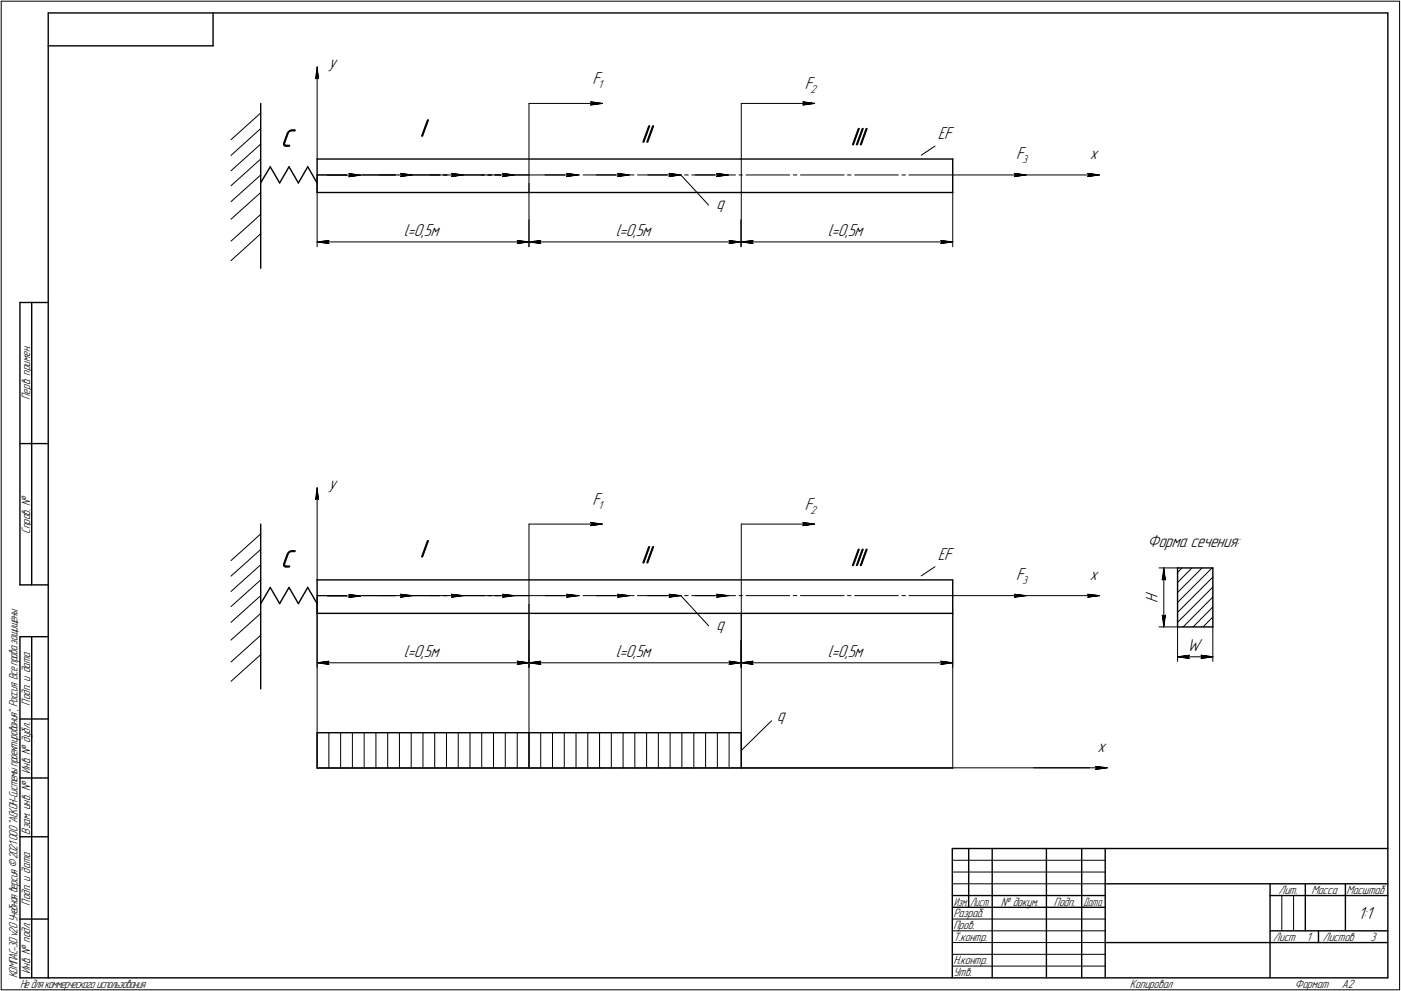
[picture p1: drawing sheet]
<svg xmlns="http://www.w3.org/2000/svg" width="595mm" height="421mm" viewBox="0 0 595 421" stroke-linecap="round" stroke-linejoin="round" font-family="sans-serif">
<defs><g id="words">
<g font-size="10.9">
<text x="178.5" y="57.9">I</text>
<text x="119.4" y="62.2">C</text>
<text x="272.5" y="60.4">II</text>
<text x="361.5" y="61.6">III</text>
<text x="178.5" y="236.7">I</text>
<text x="272.5" y="239.2">II</text>
<text x="119.4" y="241">C</text>
<text x="361.5" y="240.3">III</text>
</g>
<g font-size="7.8">
<text x="139.6" y="29">y</text>
<text x="251.7" y="35.7">F</text>
<text x="341.9" y="37.9">F</text>
<text x="398.3" y="59.2">EF</text>
<text x="431.7" y="67.6">F</text>
<text x="462.9" y="67.6">x</text>
<text x="304.3" y="88.8">q</text>
<text x="171.6" y="100.3">l=0,5м</text>
<text x="261.6" y="100.3">l=0,5м</text>
<text x="351.6" y="100.3">l=0,5м</text>
<text x="139.6" y="207.8">y</text>
<text x="251.7" y="214.5">F</text>
<text x="341.9" y="216.7">F</text>
<text x="487.4" y="232.4">Форма сечения:</text>
<text x="398.3" y="237.9">EF</text>
<text x="431.7" y="246.3">F</text>
<text x="462.9" y="246.3">x</text>
<text x="491.8" y="256.3" transform="rotate(-90 491.8 256.3)">H</text>
<text x="304.3" y="267.6">q</text>
<text x="171.6" y="279">l=0,5м</text>
<text x="261.6" y="279">l=0,5м</text>
<text x="351.6" y="279">l=0,5м</text>
<text x="504.3" y="276.5">W</text>
<text x="330.1" y="306.2">q</text>
<text x="466.2" y="319.5">x</text>
<text x="576.9" y="390.5">1:1</text>
</g>
<g font-size="5.4">
<text x="12.8" y="169.9" transform="rotate(-90 12.8 169.9)">Перв. примен.</text>
<text x="12.8" y="226.8" transform="rotate(-90 12.8 226.8)">Справ. №</text>
<text x="12.8" y="299.7" transform="rotate(-90 12.8 299.7)">Подп. и дата</text>
<text x="12.8" y="328.8" transform="rotate(-90 12.8 328.8)">Инв. № дубл.</text>
<text x="12.8" y="354.6" transform="rotate(-90 12.8 354.6)">Взам. инв. №</text>
<text x="543.1" y="379.8">Лит.</text>
<text x="557.1" y="379.8">Масса</text>
<text x="572" y="379.8">Масштаб</text>
<text x="12.8" y="384.7" transform="rotate(-90 12.8 384.7)">Подп. и дата</text>
<text x="405" y="389.8">Разраб.</text>
<text x="425.2" y="384.8">№ докум.</text>
<text x="447.6" y="384.8">Подп.</text>
<text x="405" y="394.8">Пров.</text>
<text x="405" y="399.8">Т.контр.</text>
<text x="540.9" y="399.8">Лист</text>
<text x="555" y="399.8">1</text>
<text x="561.9" y="399.8">Листов</text>
<text x="582.2" y="399.8">3</text>
<text x="12.8" y="413.8" transform="rotate(-90 12.8 413.8)">Инв. № подл.</text>
<text x="405" y="409.8">Н.контр.</text>
<text x="7.5" y="415.5" transform="rotate(-90 7.5 415.5)">КОМПАС-3Dv20Учебнаяверсия©2021 ООО&quot;АСКОН-Системыпроектирования&quot;, Россия. Всеправазащищены.</text>
<text x="8.5" y="419.8">Недлякоммерческогоиспользования</text>
<text x="405" y="414.8">Утв.</text>
<text x="480" y="419.8">Копировал</text>
<text x="550" y="419.8">Формат</text>
<text x="570" y="419.8">A2</text>
</g>
<g font-size="5.3">
<text x="405.1" y="384.8">Изм.</text>
<text x="412.1" y="384.8">Лист</text>
<text x="460.1" y="384.8">Дата</text>
</g>
<g font-size="5.1">
<text x="254.2" y="37.4">1</text>
<text x="344.3" y="39.6">2</text>
<text x="434.2" y="69.3">3</text>
<text x="254.2" y="216.2">1</text>
<text x="344.3" y="218.4">2</text>
<text x="434.2" y="248.1">3</text>
</g>
</g></defs>
<g fill="none" stroke="#000" stroke-width=".59">
<path d="M20.5 5.5v410zM20.5 5.5h569zM20.5 19.5h70zM90.5 5.5v14zM589.5 5.5v410zM110.7 43.9v70.1zM114.8 70.9l4 6.8zM114.8 70.9l-4.1 6.7zM122.8 70.9l3.9 6.8zM122.8 70.9l-4 6.8zM130.7 70.9l4 6.8zM130.7 70.9l-4 6.8z"/>
<path d="M134.7 67.6h270zM134.7 67.6v14.2zM404.7 67.6v14.2zM134.7 81.8h270zM8.5 128.5v120zM8.5 128.5h12zM13.5 128.5v120zM8.5 188.5h12zM110.7 222.7v70zM8.5 248.5h12zM114.8 249.6l4 6.9zM114.8 249.6l-4.1 6.9z"/>
<path d="M122.8 249.6l3.9 6.9zM122.8 249.6l-4 6.9zM130.7 249.6l4 6.9zM130.7 249.6l-4 6.9zM134.7 246.4h270zM134.7 246.4v14.2zM404.7 246.4v14.2zM500.2 241.3h15zM500.2 241.3v25.1zM515.2 241.3v25.1zM8.5 270.5v145zM8.5 270.5h12z"/>
<path d="M13.5 270.5v145zM134.7 260.6h270zM500.2 266.4h15zM8.5 305.5h12zM134.7 311.3v15zM134.7 311.3h180.2zM224.7 311.3v15zM314.9 311.3v15zM8.5 330.5h12zM134.7 326.3h270zM8.5 355.5h12zM404.5 360.5h185z"/>
<path d="M404.5 360.5v55zM411.5 360.5v25zM421.5 360.5v55zM444.5 360.5v55zM459.5 360.5v55zM469.5 360.5v55zM469.5 375.5h120zM539.5 375.5v40zM554.5 375.5v20zM571.5 375.5v20zM8.5 390.5h12zM404.5 380.5h65z"/>
<path d="M404.5 385.5h65zM539.5 380.5h15zM539.5 395.5h50zM554.5 380.5h35zM560.1 395.5v5zM8.5 415.5h12zM20.5 415.5h569zM469.5 400.5h70zM539.5 400.5h50z"/>
</g>
<g fill="none" stroke="#000" stroke-width=".42">
<path d="M.5 .5v420zM.5 .5h594zM594.5 .5v420zM134 33.4l.7-.5zM134.7 28.4l.6 5zM134.7 32.9l.6 .5zM134.7 28.4l-.7 5zM134.7 28.4v39.2zM98.1 59.4l12.6-11.4zM224.7 43.9v37.9zM224.7 43.9h31.2zM250.9 44.6l5-.7z"/>
<path d="M250.9 43.3l.5 .6zM250.9 43.3l5 .6zM251.4 43.9l-.5 .7zM314.9 43.9v37.9zM314.9 43.9h31.1zM341 44.6l5-.7zM341 43.3l.5 .6zM341 43.3l5 .6zM341.5 43.9l-.5 .7zM98.1 66l12.6-11.4zM98.1 72.6l12.6-11.4zM98.1 78.9l12.6-11.3z"/>
<path d="M134.7 74.3h14.4zM134.7 74.3v30.5zM139 74.4h14.2zM148.2 75.1l5-.7zM148.2 73.7l.5 .7zM148.2 73.7l5 .7zM148.7 74.4l-.5 .7zM150.5 74.3h1.6zM153.6 74.3h14.4zM161 74.3h14.1zM169.5 74.3h1.4zM170.1 75l5-.7z"/>
<path d="M170.1 73.7l.5 .6zM170.1 73.7l5 .6zM170.6 74.3l-.5 .7zM172.5 74.3h14.4zM182.6 74.3h14.2zM188.4 74.3h1.5zM191.3 74.3h14.4zM191.8 75l5-.7zM191.8 73.7l.5 .6zM191.8 73.7l5 .6zM192.3 74.3l-.5 .7zM204.4 74.3h14z"/>
<path d="M207.3 74.3h1.5zM210.2 74.3h14.5zM213.4 75l5-.7zM213.4 73.7l.6 .6zM213.4 73.7l5 .6zM214 74.3l-.6 .7zM224.7 74.3h18.5zM224.7 77.9v26.9zM231.5 74.3h14.1zM240.6 75l5-.7zM240.6 73.7l.5 .6zM240.6 73.7l5 .6z"/>
<path d="M241.1 74.3l-.5 .7zM244.8 74.3h1.4zM247.7 74.3h18.6zM253.2 74.3h14.2zM262.3 75l5.1-.7zM262.3 73.7l.5 .6zM262.3 73.7l5.1 .6zM262.8 74.3l-.5 .7zM267.8 74.3h1.5zM270.8 74.3h18.6zM275.2 74.3h14zM284.2 75l5-.7z"/>
<path d="M284.2 73.7l.5 .6zM284.2 73.7l5 .6zM284.7 74.3l-.5 .7zM289.2 74.3l11.8 12.8zM290.8 74.3h1.6zM293.9 74.3h18.5zM295.3 74.3h14.1zM304.4 75l5-.7zM304.4 73.7l.5 .6zM304.4 73.7l5 .6zM304.9 74.3l-.5 .7zM313.9 74.3h1.5z"/>
<path d="M316.9 74.3h18.5zM337 74.3h1.5zM340 74.3h18.6zM360 74.3h1.5zM363.1 74.3h18.5zM383.1 74.3h1.5zM386.1 74.3h18.6zM391.3 66l5.9-3.9zM404.7 74.3h31.2zM430.9 75l5-.7zM430.9 73.7l.5 .6zM430.9 73.7l5 .6z"/>
<path d="M431.4 74.3l-.5 .7zM435.9 74.3h31.1zM462 75l5-.7zM462 73.7l.5 .6zM462 73.7l5 .6zM462.5 74.3l-.5 .7zM98.1 85.7l12.6-11.4zM98.1 93.1l12.6-11.3zM224.7 93.4v11.4zM314.7 93.4v11.4zM314.9 81.8v23zM404.7 81.8v23z"/>
<path d="M98.1 102.4l12.6-11.3zM98.1 110.7l12.6-11.4zM134.7 102.8l5-.6zM134.7 102.8l5 .7zM134.7 102.8h90zM139.2 102.8l.5 .7zM139.7 102.2l-.5 .6zM219.7 103.5l5-.7zM219.7 102.2l.5 .6zM219.7 102.2l5 .6zM220.2 102.8l-.5 .7zM224.7 102.8l5-.6z"/>
<path d="M224.7 102.8l5 .7zM224.7 102.8h90zM229.2 102.8l.5 .7zM229.7 102.2l-.5 .6zM309.7 103.5l5-.7zM309.7 102.2l.5 .6zM309.7 102.2l5 .6zM310.2 102.8l-.5 .7zM314.9 102.8l5-.6zM314.9 102.8l5 .7zM314.9 102.8h89.8zM319.4 102.8l.5 .7z"/>
<path d="M319.9 102.2l-.5 .6zM399.6 103.5l5.1-.7zM399.6 102.2l.5 .6zM399.6 102.2l5.1 .6zM400.1 102.8l-.5 .7zM134 212.3l.7-.5zM134.7 207.3l.6 5zM134.7 211.8l.6 .5zM134.7 207.3l-.7 5zM134.7 207.3v39.1zM98.1 238.2l12.6-11.4zM224.7 222.7v37.9z"/>
<path d="M224.7 222.7h31.2zM250.9 223.4l5-.7zM250.9 222l.5 .7zM250.9 222l5 .7zM251.4 222.7l-.5 .7zM314.9 222.7v37.9zM314.9 222.7h31.1zM341 223.4l5-.7zM341 222l.5 .7zM341 222l5 .7zM341.5 222.7l-.5 .7zM98.1 244.8l12.6-11.4z"/>
<path d="M98.1 251.3l12.6-11.4zM98.1 257.7l12.6-11.3zM134.7 253.1h14.4zM134.7 256.5v69.8zM134.7 253.1v30.4zM139 253.2h14.2zM148.2 253.8l5-.6zM148.2 252.6l.5 .6zM148.2 252.6l5 .6zM148.7 253.2l-.5 .6zM150.5 253.1h1.6zM153.6 253.1h14.4z"/>
<path d="M161 253.1h14.1zM169.5 253.1h1.4zM170.1 253.7l5-.6zM170.1 252.5l.5 .6zM170.1 252.5l5 .6zM170.6 253.1l-.5 .6zM172.5 253.1h14.4zM182.6 253.1h14.2zM188.4 253.1h1.5zM191.3 253.1h14.4zM191.8 253.7l5-.6zM191.8 252.5l.5 .6z"/>
<path d="M191.8 252.5l5 .6zM192.3 253.1l-.5 .6zM204.4 253.1h14zM207.3 253.1h1.5zM210.2 253.1h14.5zM213.4 253.7l5-.6zM213.4 252.5l.6 .6zM213.4 252.5l5 .6zM214 253.1l-.6 .6zM224.7 253.1h18.5zM224.7 256.7v26.8zM231.5 253.1h14.1z"/>
<path d="M240.6 253.7l5-.6zM240.6 252.5l.5 .6zM240.6 252.5l5 .6zM241.1 253.1l-.5 .6zM244.8 253.1h1.4zM247.7 253.1h18.6zM253.2 253.1h14.2zM262.3 253.7l5.1-.6zM262.3 252.5l.5 .6zM262.3 252.5l5.1 .6zM262.8 253.1l-.5 .6zM267.8 253.1h1.5z"/>
<path d="M270.8 253.1h18.6zM275.2 253.1h14zM284.2 253.7l5-.6zM284.2 252.5l.5 .6zM284.2 252.5l5 .6zM284.7 253.1l-.5 .6zM289.2 253.1l11.8 12.8zM290.8 253.1h1.6zM293.9 253.1h18.5zM295.3 253.1h14.1zM304.4 253.7l5-.6zM304.4 252.5l.5 .6z"/>
<path d="M304.4 252.5l5 .6zM304.9 253.1l-.5 .6zM313.9 253.1h1.5zM316.9 253.1h18.5zM337 253.1h1.5zM340 253.1h18.6zM360 253.1h1.5zM363.1 253.1h18.5zM383.1 253.1h1.5zM386.1 253.1h18.6zM391.3 244.7l5.9-3.9zM404.7 253.1h31.2z"/>
<path d="M430.9 253.7l5-.6zM430.9 252.5l.5 .6zM430.9 252.5l5 .6zM431.4 253.1l-.5 .6zM435.9 253.1h31.1zM462 253.7l5-.6zM462 252.5l.5 .6zM462 252.5l5 .6zM462.5 253.1l-.5 .6zM492.3 241.3h7.9zM493.7 246.4l.7-.5zM494.4 241.3l.6 5.1z"/>
<path d="M494.4 245.9l.6 .5zM494.4 241.3l-.7 5.1zM494.4 241.3v25.1zM500.2 255.9l14.7-14.6zM500.2 251.7l10.4-10.4zM502.1 241.3l-1.9 1.9zM506.3 241.3l-6.1 6.2zM515.2 257.9l-8.4 8.5zM515.2 253.7l-12.6 12.7zM98.1 264.4l12.6-11.3zM98.1 271.9l12.6-11.3zM224.7 260.6v65.7z"/>
<path d="M224.7 272.1v11.4zM314.7 272.1v11.4zM314.9 260.6v65.7zM314.9 260.6v22.9zM404.7 260.6v65.7zM404.7 260.6v22.9zM492.3 266.4h7.9zM493.7 261.4l.7 5zM493.7 261.4l.7 .5zM494.4 261.9l.6-.5zM495 261.4l-.6 5zM500.2 264.4l15-15z"/>
<path d="M500.2 260.2l15-15zM500.2 266.4v14.6zM500.2 279.1l5-.7zM500.2 279.1l5 .6zM500.2 279.1h15zM504.7 279.1l.5 .6zM505.2 278.4l-.5 .7zM510.2 279.7l5-.6zM510.2 278.4l.5 .7zM510.2 278.4l5 .7zM510.7 279.1l-.5 .6zM515.2 262.1l-4.2 4.3z"/>
<path d="M515.2 266.4v14.6zM98.1 281.3l12.6-11.4zM98.1 289.5l12.6-11.4zM134.7 281.6l5-.7zM134.7 281.6l5 .7zM134.7 281.6h90zM139.2 281.6l.5 .7zM139.7 280.9l-.5 .7zM219.7 282.3l5-.7zM219.7 280.9l.5 .7zM219.7 280.9l5 .7zM220.2 281.6l-.5 .7z"/>
<path d="M224.7 281.6l5-.7zM224.7 281.6l5 .7zM224.7 281.6h90zM229.2 281.6l.5 .7zM229.7 280.9l-.5 .7zM309.7 282.3l5-.7zM309.7 280.9l.5 .7zM309.7 280.9l5 .7zM310.2 281.6l-.5 .7zM314.9 281.6l5-.7zM314.9 281.6l5 .7zM314.9 281.6h89.8z"/>
<path d="M319.4 281.6l.5 .7zM319.9 280.9l-.5 .7zM399.6 282.3l5.1-.7zM399.6 280.9l.5 .7zM399.6 280.9l5.1 .7zM400.1 281.6l-.5 .7zM139.7 311.3v15zM144.7 311.3v15zM149.7 311.3v15zM154.7 311.3v15zM159.7 311.3v15zM164.7 311.3v15z"/>
<path d="M169.7 311.3v15zM174.7 311.3v15zM179.7 311.3v15zM184.7 311.3v15zM189.7 311.3v15zM194.6 311.3v15zM199.6 311.3v15zM204.6 311.3v15zM209.6 311.3v15zM214.6 311.3v15zM219.7 311.3v15zM229.7 311.3v15z"/>
<path d="M234.7 311.3v15zM239.7 311.3v15zM244.7 311.3v15zM249.7 311.3v15zM254.7 311.3v15zM259.7 311.3v15zM264.7 311.3v15zM269.7 311.3v15zM274.7 311.3v15zM279.7 311.3v15zM284.6 311.3v15zM289.6 311.3v15z"/>
<path d="M294.7 311.3v15zM299.7 311.3v15zM304.7 311.3v15zM309.7 311.3v15zM314.9 318.9l12.8-12.7zM134.7 326.3l328.2-.1zM439.2 326.2h31.1zM465.3 326.9l5-.7zM465.3 325.6l.5 .6zM465.3 325.6l5 .6zM465.8 326.2l-.5 .7zM404.5 370.5h65z"/>
<path d="M404.5 375.5h65zM404.5 365.5h65zM404.5 390.5h65zM404.5 395.5h65zM544.5 380.5v15zM549.5 380.5v15zM404.5 400.5h65zM404.5 405.5h65zM404.5 410.5h65zM.5 420.5h594z"/>
</g>
<g fill="#fff" stroke="#fff" stroke-width=".42">
<path d="M398.4 232.3h7.3zM398.4 232.4h7.3zM398.4 232.5h7.3zM398.4 232.6h7.3zM398.4 232.7h7.3zM398.4 232.7h7.3zM398.4 232.8h7.3zM398.4 232.9h7.3zM398.4 233h7.3zM398.4 233.1h7.3zM398.4 233.2h7.3zM398.4 233.3h7.3zM398.4 233.3h7.3zM398.4 233.4h7.3zM398.4 233.5h7.3zM398.4 233.6h7.3zM398.4 233.7h7.3zM398.4 233.8h7.3zM398.4 233.8h7.3zM398.4 233.9h7.3zM398.4 234h7.3zM398.4 234.1h7.3zM398.4 234.2h7.3zM398.4 234.3h7.3zM398.4 234.4h7.3zM398.4 234.4h7.3zM398.4 234.5h7.3zM398.4 234.6h7.3zM398.4 234.7h7.3zM398.4 234.8h7.3zM398.4 234.9h7.3zM398.4 234.9h7.3zM398.4 235h7.3zM398.4 235.1h7.3zM398.4 235.2h7.3zM398.4 235.3h7.3zM398.4 235.4h7.3zM398.4 235.5h7.3zM398.4 235.5h7.3zM398.4 235.6h7.3zM398.4 235.7h7.3zM398.4 235.8h7.3zM398.4 235.9h7.3zM398.4 236h7.3zM398.4 236.1h7.3zM398.4 236.1h7.3zM398.4 236.2h7.3zM398.4 236.3h7.3zM398.4 236.4h7.3zM398.4 236.5h7.3zM398.4 236.6h7.3zM398.4 236.6h7.3zM398.4 236.7h7.3zM398.4 236.8h7.3zM398.4 236.9h7.3zM398.4 237h7.3zM398.4 237.1h7.3zM398.4 237.2h7.3zM398.4 237.2h7.3zM398.4 237.3h7.3zM398.4 237.4h7.3zM398.4 237.5h7.3zM398.4 237.6h7.3zM398.4 237.7h7.3zM398.4 237.7h7.3zM398.4 237.8h7.3zM398.4 237.9h7.3zM398.4 238h7.3zM398.4 238.1h7.3zM398.4 238.2h7.3zM398.4 238.3h7.3zM398.4 238.3h7.3zM398.4 238.4h7.3zM398.4 238.5h7.3zM398.4 238.6h7.3zM398.4 238.7h7.3zM398.4 238.8h7.3zM398.4 238.8h7.3zM398.4 238.9h7.3zM398.4 239h7.3zM398.4 239.1h7.3zM398.4 239.2h7.3zM398.4 239.3h7.3zM398.4 239.4h7.3z"/>
<path d="M304.4 262.8h4.5zM304.4 262.9h4.5zM304.4 263h4.5zM304.4 263.1h4.5zM304.4 263.1h4.5zM304.4 263.2h4.5zM304.4 263.3h4.5zM304.4 263.4h4.5zM304.4 263.5h4.5zM304.4 263.6h4.5zM304.4 263.7h4.5zM304.4 263.7h4.5zM304.4 263.8h4.5zM304.4 263.9h4.5zM304.4 264h4.5zM304.4 264.1h4.5zM304.4 264.2h4.5zM304.4 264.2h4.5zM304.4 264.3h4.5zM304.4 264.4h4.5zM304.4 264.5h4.5zM304.4 264.6h4.5zM304.4 264.7h4.5zM304.4 264.8h4.5zM304.4 264.8h4.5zM304.4 264.9h4.5zM304.4 265h4.5zM304.4 265.1h4.5zM304.4 265.2h4.5zM304.4 265.3h4.5zM304.4 265.3h4.5zM304.4 265.4h4.5zM304.4 265.5h4.5zM304.4 265.6h4.5zM304.4 265.7h4.5zM304.4 265.8h4.5zM304.4 265.9h4.5zM304.4 265.9h4.5zM304.4 266h4.5zM304.4 266.1h4.5zM304.4 266.2h4.5zM304.4 266.3h4.5zM304.4 266.4h4.5zM304.4 266.4h4.5zM304.4 266.5h4.5zM304.4 266.6h4.5zM304.4 266.7h4.5zM304.4 266.8h4.5zM304.4 266.9h4.5zM304.4 267h4.5zM304.4 267h4.5zM304.4 267.1h4.5zM304.4 267.2h4.5zM304.4 267.3h4.5zM304.4 267.4h4.5zM304.4 267.5h4.5zM304.4 267.5h4.5zM304.4 267.6h4.5zM304.4 267.7h4.5zM304.4 267.8h4.5zM304.4 267.9h4.5zM304.4 268h4.5zM304.4 268.1h4.5zM304.4 268.1h4.5zM304.4 268.2h4.5zM304.4 268.3h4.5zM304.4 268.4h4.5zM304.4 268.5h4.5zM304.4 268.6h4.5zM304.4 268.6h4.5zM304.4 268.7h4.5zM304.4 268.8h4.5z"/>
<path d="M250.4 221.6h.7zM250.4 221.7h1.5zM250.4 221.7h2.2zM250.4 221.8h3zM250.4 221.9h3.7zM250.4 222h3.9zM250.4 222.1h4.1zM250.4 222.2h4.3zM250.4 222.2h4.5zM250.4 222.3h4.7zM250.4 222.4h4.9zM250.4 222.5h5.1zM250.4 222.6h5.3zM250.4 222.7h5.5zM250.4 222.8h5.3zM250.4 222.8h5.1zM250.4 222.9h4.9zM250.4 223h4.7zM250.4 223.1h4.5zM250.4 223.2h4.3zM250.4 223.3h4.1zM250.4 223.4h3.9zM250.4 223.4h3.7zM250.4 223.5h3.1zM250.4 223.6h2.5zM250.4 223.7h1.8zM250.4 223.8h1.2zM250.4 223.9h.6z"/>
<path d="M340.5 221.6h.8zM340.5 221.7h1.6zM340.5 221.7h2.3zM340.5 221.8h3.1zM340.5 221.9h3.8zM340.5 222h4zM340.5 222.1h4.2zM340.5 222.2h4.3zM340.5 222.2h4.6zM340.5 222.3h4.8zM340.5 222.4h4.9zM340.5 222.5h5.2zM340.5 222.6h5.4zM340.5 222.7h5.5zM340.5 222.8h5.4zM340.5 222.8h5.2zM340.5 222.9h4.9zM340.5 223h4.8zM340.5 223.1h4.6zM340.5 223.2h4.3zM340.5 223.3h4.2zM340.5 223.4h4zM340.5 223.4h3.8zM340.5 223.5h3.2zM340.5 223.6h2.6zM340.5 223.7h1.9zM340.5 223.8h1.3zM340.5 223.9h.7z"/>
<path d="M430.4 252h.6zM430.4 252.1h1.2zM430.4 252.1h1.8zM430.4 252.2h2.5zM430.4 252.3h3.1zM430.4 252.4h3.7zM430.4 252.5h3.9zM430.4 252.6h4.2zM430.4 252.6h4.4zM430.4 252.7h4.6zM430.4 252.8h4.9zM430.4 252.9h5zM430.4 253h5.3zM430.4 253.1h5.5zM430.4 253.2h5.3zM430.4 253.2h5.1zM430.4 253.3h4.9zM430.4 253.4h4.7zM430.4 253.5h4.5zM430.4 253.6h4.3zM430.4 253.7h4.1zM430.4 253.7h3.9zM430.4 253.8h3.7zM430.4 253.9h3.1zM430.4 254h2.5zM430.4 254.1h1.8zM430.4 254.2h1.2zM430.4 254.3h.6z"/>
<path d="M461.6 252h.7zM461.6 252.1h1.3zM461.6 252.1h1.9zM461.6 252.2h2.5zM461.6 252.3h3.1zM461.6 252.4h3.6zM461.6 252.5h3.9zM461.6 252.6h4.2zM461.6 252.6h4.3zM461.6 252.7h4.6zM461.6 252.8h4.8zM461.6 252.9h5zM461.6 253h5.3zM461.6 253.1h5.4zM461.6 253.2h5.3zM461.6 253.2h5.1zM461.6 253.3h4.8zM461.6 253.4h4.7zM461.6 253.5h4.5zM461.6 253.6h4.2zM461.6 253.7h4.1zM461.6 253.7h3.9zM461.6 253.8h3.6zM461.6 253.9h3.1zM461.6 254h2.5zM461.6 254.1h1.9zM461.6 254.2h1.3zM461.6 254.3h.7z"/>
<path d="M251.7 208.9h7.6zM251.7 209h7.6zM251.7 209h7.6zM251.7 209.1h7.6zM251.7 209.2h7.6zM251.7 209.3h7.6zM251.7 209.4h7.6zM251.7 209.5h7.6zM251.7 209.5h7.6zM251.7 209.6h7.6zM251.7 209.7h7.6zM251.7 209.8h7.6zM251.7 209.9h7.6zM251.7 210h7.6zM251.7 210.1h7.6zM251.7 210.1h7.6zM251.7 210.2h7.6zM251.7 210.3h7.6zM251.7 210.4h7.6zM251.7 210.5h7.6zM251.7 210.6h7.6zM251.7 210.7h7.6zM251.7 210.7h7.6zM251.7 210.8h7.6zM251.7 210.9h7.6zM251.7 211h7.6zM251.7 211.1h7.6zM251.7 211.2h7.6zM251.7 211.2h7.6zM251.7 211.3h7.6zM251.7 211.4h7.6zM251.7 211.5h7.6zM251.7 211.6h7.6zM251.7 211.7h7.6zM251.7 211.8h7.6zM251.7 211.8h7.6zM251.7 211.9h7.6zM251.7 212h7.6zM251.7 212.1h7.6zM251.7 212.2h7.6zM251.7 212.3h7.6zM251.7 212.3h7.6zM251.7 212.4h7.6zM251.7 212.5h7.6zM251.7 212.6h7.6zM251.7 212.7h7.6zM251.7 212.8h7.6zM251.7 212.9h7.6zM251.7 212.9h7.6zM251.7 213h7.6zM251.7 213.1h7.6zM251.7 213.2h7.6zM251.7 213.3h7.6zM251.7 213.4h7.6zM251.7 213.4h7.6zM251.7 213.5h7.6zM251.7 213.6h7.6zM251.7 213.7h7.6zM251.7 213.8h7.6zM251.7 213.9h7.6zM251.7 214h7.6zM251.7 214h7.6zM251.7 214.1h7.6zM251.7 214.2h7.6zM251.7 214.3h7.6zM251.7 214.4h7.6zM251.7 214.5h7.6zM251.7 214.5h7.6zM251.7 214.6h7.6zM251.7 214.7h7.6zM251.7 214.8h7.6zM251.7 214.9h7.6zM251.7 215h7.6zM251.7 215.1h7.6zM251.7 215.1h7.6zM251.7 215.2h7.6zM251.7 215.3h7.6zM251.7 215.4h7.6zM251.7 215.5h7.6zM251.7 215.6h7.6zM251.7 215.6h7.6zM251.7 215.7h7.6zM251.7 215.8h7.6zM251.7 215.9h7.6zM251.7 216h7.6zM251.7 216.1h7.6zM251.7 216.2h7.6zM251.7 216.2h7.6zM251.7 216.3h7.6zM251.7 216.4h7.6zM251.7 216.5h7.6zM251.7 216.6h7.6zM251.7 216.7h7.6zM251.7 216.7h7.6zM251.7 216.8h7.6zM251.7 216.9h7.6zM251.7 217h7.6zM251.7 217.1h7.6zM251.7 217.2h7.6zM251.7 217.3h7.6zM251.7 217.3h7.6zM251.7 217.4h7.6zM251.7 217.5h7.6zM251.7 217.6h7.6zM251.7 217.7h7.6zM251.7 217.8h7.6zM251.7 217.8h7.6zM251.7 217.9h7.6z"/>
<path d="M341.9 211.1h8.4zM341.9 211.2h8.4zM341.9 211.2h8.4zM341.9 211.3h8.4zM341.9 211.4h8.4zM341.9 211.5h8.4zM341.9 211.6h8.4zM341.9 211.7h8.4zM341.9 211.8h8.4zM341.9 211.8h8.4zM341.9 211.9h8.4zM341.9 212h8.4zM341.9 212.1h8.4zM341.9 212.2h8.4zM341.9 212.3h8.4zM341.9 212.3h8.4zM341.9 212.4h8.4zM341.9 212.5h8.4zM341.9 212.6h8.4zM341.9 212.7h8.4zM341.9 212.8h8.4zM341.9 212.9h8.4zM341.9 212.9h8.4zM341.9 213h8.4zM341.9 213.1h8.4zM341.9 213.2h8.4zM341.9 213.3h8.4zM341.9 213.4h8.4zM341.9 213.4h8.4zM341.9 213.5h8.4zM341.9 213.6h8.4zM341.9 213.7h8.4zM341.9 213.8h8.4zM341.9 213.9h8.4zM341.9 214h8.4zM341.9 214h8.4zM341.9 214.1h8.4zM341.9 214.2h8.4zM341.9 214.3h8.4zM341.9 214.4h8.4zM341.9 214.5h8.4zM341.9 214.5h8.4zM341.9 214.6h8.4zM341.9 214.7h8.4zM341.9 214.8h8.4zM341.9 214.9h8.4zM341.9 215h8.4zM341.9 215.1h8.4zM341.9 215.1h8.4zM341.9 215.2h8.4zM341.9 215.3h8.4zM341.9 215.4h8.4zM341.9 215.5h8.4zM341.9 215.6h8.4zM341.9 215.6h8.4zM341.9 215.7h8.4zM341.9 215.8h8.4zM341.9 215.9h8.4zM341.9 216h8.4zM341.9 216.1h8.4zM341.9 216.2h8.4zM341.9 216.2h8.4zM341.9 216.3h8.4zM341.9 216.4h8.4zM341.9 216.5h8.4zM341.9 216.6h8.4zM341.9 216.7h8.4zM341.9 216.7h8.4zM341.9 216.8h8.4zM341.9 216.9h8.4zM341.9 217h8.4zM341.9 217.1h8.4zM341.9 217.2h8.4zM341.9 217.3h8.4zM341.9 217.3h8.4zM341.9 217.4h8.4zM341.9 217.5h8.4zM341.9 217.6h8.4zM341.9 217.7h8.4zM341.9 217.8h8.4zM341.9 217.8h8.4zM341.9 217.9h8.4zM341.9 218h8.4zM341.9 218.1h8.4zM341.9 218.2h8.4zM341.9 218.3h8.4zM341.9 218.4h8.4zM341.9 218.4h8.4zM341.9 218.5h8.4zM341.9 218.6h8.4zM341.9 218.7h8.4zM341.9 218.8h8.4zM341.9 218.9h8.4zM341.9 218.9h8.4zM341.9 219h8.4zM341.9 219.1h8.4zM341.9 219.2h8.4zM341.9 219.3h8.4zM341.9 219.4h8.4zM341.9 219.5h8.4zM341.9 219.5h8.4zM341.9 219.6h8.4zM341.9 219.7h8.4zM341.9 219.8h8.4zM341.9 219.9h8.4zM341.9 220h8.4zM341.9 220h8.4z"/>
<path d="M431.7 240.7h8.1zM431.7 240.8h8.1zM431.7 240.9h8.1zM431.7 241h8.1zM431.7 241h8.1zM431.7 241.1h8.1zM431.7 241.2h8.1zM431.7 241.3h8.1zM431.7 241.4h8.1zM431.7 241.5h8.1zM431.7 241.6h8.1zM431.7 241.6h8.1zM431.7 241.7h8.1zM431.7 241.8h8.1zM431.7 241.9h8.1zM431.7 242h8.1zM431.7 242.1h8.1zM431.7 242.1h8.1zM431.7 242.2h8.1zM431.7 242.3h8.1zM431.7 242.4h8.1zM431.7 242.5h8.1zM431.7 242.6h8.1zM431.7 242.7h8.1zM431.7 242.7h8.1zM431.7 242.8h8.1zM431.7 242.9h8.1zM431.7 243h8.1zM431.7 243.1h8.1zM431.7 243.2h8.1zM431.7 243.2h8.1zM431.7 243.3h8.1zM431.7 243.4h8.1zM431.7 243.5h8.1zM431.7 243.6h8.1zM431.7 243.7h8.1zM431.7 243.8h8.1zM431.7 243.8h8.1zM431.7 243.9h8.1zM431.7 244h8.1zM431.7 244.1h8.1zM431.7 244.2h8.1zM431.7 244.3h8.1zM431.7 244.3h8.1zM431.7 244.4h8.1zM431.7 244.5h8.1zM431.7 244.6h8.1zM431.7 244.7h8.1zM431.7 244.8h8.1zM431.7 244.9h8.1zM431.7 244.9h8.1zM431.7 245h8.1zM431.7 245.1h8.1zM431.7 245.2h8.1zM431.7 245.3h8.1zM431.7 245.4h8.1zM431.7 245.4h8.1zM431.7 245.5h8.1zM431.7 245.6h8.1zM431.7 245.7h8.1zM431.7 245.8h8.1zM431.7 245.9h8.1zM431.7 246h8.1zM431.7 246h8.1zM431.7 246.1h8.1zM431.7 246.2h8.1zM431.7 246.3h8.1zM431.7 246.4h8.1zM431.7 246.5h8.1zM431.7 246.5h8.1zM431.7 246.6h8.1zM431.7 246.7h8.1zM431.7 246.8h8.1zM431.7 246.9h8.1zM431.7 247h8.1zM431.7 247.1h8.1zM431.7 247.1h8.1zM431.7 247.2h8.1zM431.7 247.3h8.1zM431.7 247.4h8.1zM431.7 247.5h8.1zM431.7 247.6h8.1zM431.7 247.6h8.1zM431.7 247.7h8.1zM431.7 247.8h8.1zM431.7 247.9h8.1zM431.7 248h8.1zM431.7 248.1h8.1zM431.7 248.2h8.1zM431.7 248.2h8.1zM431.7 248.3h8.1zM431.7 248.4h8.1zM431.7 248.5h8.1zM431.7 248.6h8.1zM431.7 248.7h8.1zM431.7 248.8h8.1zM431.7 248.8h8.1zM431.7 248.9h8.1zM431.7 249h8.1zM431.7 249.1h8.1zM431.7 249.2h8.1zM431.7 249.3h8.1zM431.7 249.3h8.1zM431.7 249.4h8.1zM431.7 249.5h8.1zM431.7 249.6h8.1zM431.7 249.7h8.1zM431.7 249.8h8.1z"/>
<path d="M462.9 240.7h7zM462.9 240.8h7zM462.9 240.9h7zM462.9 241h7zM462.9 241h7zM462.9 241.1h7zM462.9 241.2h7zM462.9 241.3h7zM462.9 241.4h7zM462.9 241.5h7zM462.9 241.6h7zM462.9 241.6h7zM462.9 241.7h7zM462.9 241.8h7zM462.9 241.9h7zM462.9 242h7zM462.9 242.1h7zM462.9 242.1h7zM462.9 242.2h7zM462.9 242.3h7zM462.9 242.4h7zM462.9 242.5h7zM462.9 242.6h7zM462.9 242.7h7zM462.9 242.7h7zM462.9 242.8h7zM462.9 242.9h7zM462.9 243h7zM462.9 243.1h7zM462.9 243.2h7zM462.9 243.2h7zM462.9 243.3h7zM462.9 243.4h7zM462.9 243.5h7zM462.9 243.6h7zM462.9 243.7h7zM462.9 243.8h7zM462.9 243.8h7zM462.9 243.9h7zM462.9 244h7zM462.9 244.1h7zM462.9 244.2h7zM462.9 244.3h7zM462.9 244.3h7zM462.9 244.4h7zM462.9 244.5h7zM462.9 244.6h7zM462.9 244.7h7zM462.9 244.8h7zM462.9 244.9h7zM462.9 244.9h7zM462.9 245h7zM462.9 245.1h7zM462.9 245.2h7zM462.9 245.3h7zM462.9 245.4h7zM462.9 245.4h7zM462.9 245.5h7zM462.9 245.6h7zM462.9 245.7h7zM462.9 245.8h7zM462.9 245.9h7zM462.9 246h7zM462.9 246h7zM462.9 246.1h7zM462.9 246.2h7zM462.9 246.3h7zM462.9 246.4h7zM462.9 246.5h7zM462.9 246.5h7zM462.9 246.6h7zM462.9 246.7h7zM462.9 246.8h7zM462.9 246.9h7zM462.9 247h7zM462.9 247.1h7zM462.9 247.1h7zM462.9 247.2h7zM462.9 247.3h7zM462.9 247.4h7zM462.9 247.5h7zM462.9 247.6h7zM462.9 247.6h7zM462.9 247.7h7zM462.9 247.8h7zM462.9 247.9h7zM462.9 248h7zM462.9 248.1h7zM462.9 248.2h7zM462.9 248.2h7zM462.9 248.3h7zM462.9 248.4h7zM462.9 248.5h7zM462.9 248.6h7zM462.9 248.7h7zM462.9 248.8h7zM462.9 248.8h7zM462.9 248.9h7zM462.9 249h7zM462.9 249.1h7zM462.9 249.2h7zM462.9 249.3h7zM462.9 249.3h7zM462.9 249.4h7zM462.9 249.5h7zM462.9 249.6h7zM462.9 249.7h7zM462.9 249.8h7z"/>
<path d="M147.7 252.1h.6zM147.7 252.1h1.2zM147.7 252.2h1.8zM147.7 252.3h2.5zM147.7 252.4h3.1zM147.7 252.5h3.7zM147.7 252.6h3.9zM147.7 252.6h4.1zM147.7 252.7h4.3zM147.7 252.8h4.5zM147.7 252.9h4.7zM147.7 253h4.9zM147.7 253.1h5.1zM147.7 253.2h5.3zM147.7 253.2h5.5zM147.7 253.3h5.3zM147.7 253.4h5zM147.7 253.5h4.9zM147.7 253.6h4.6zM147.7 253.7h4.4zM147.7 253.7h4.2zM147.7 253.8h3.9zM147.7 253.9h3.7zM147.7 254h3.1zM147.7 254.1h2.5zM147.7 254.2h1.8zM147.7 254.3h1.2zM147.7 254.3h.6z"/>
<path d="M169.6 252h.7zM169.6 252.1h1.3zM169.6 252.1h1.8zM169.6 252.2h2.5zM169.6 252.3h3.1zM169.6 252.4h3.7zM169.6 252.5h4zM169.6 252.6h4.2zM169.6 252.6h4.4zM169.6 252.7h4.6zM169.6 252.8h4.9zM169.6 252.9h5.1zM169.6 253h5.3zM169.6 253.1h5.5zM169.6 253.2h5.3zM169.6 253.2h5.2zM169.6 253.3h4.9zM169.6 253.4h4.7zM169.6 253.5h4.6zM169.6 253.6h4.3zM169.6 253.7h4.1zM169.6 253.7h4zM169.6 253.8h3.7zM169.6 253.9h3.1zM169.6 254h2.5zM169.6 254.1h1.8zM169.6 254.2h1.3zM169.6 254.3h.7z"/>
<path d="M191.3 252h.6zM191.3 252.1h1.2zM191.3 252.1h1.8zM191.3 252.2h2.5zM191.3 252.3h3.1zM191.3 252.4h3.7zM191.3 252.5h3.9zM191.3 252.6h4.2zM191.3 252.6h4.4zM191.3 252.7h4.6zM191.3 252.8h4.9zM191.3 252.9h5zM191.3 253h5.3zM191.3 253.1h5.5zM191.3 253.2h5.3zM191.3 253.2h5.1zM191.3 253.3h4.9zM191.3 253.4h4.7zM191.3 253.5h4.5zM191.3 253.6h4.3zM191.3 253.7h4.1zM191.3 253.7h3.9zM191.3 253.8h3.7zM191.3 253.9h3.1zM191.3 254h2.5zM191.3 254.1h1.8zM191.3 254.2h1.2zM191.3 254.3h.6z"/>
<path d="M212.9 252h.7zM212.9 252.1h1.3zM212.9 252.1h1.9zM212.9 252.2h2.6zM212.9 252.3h3.2zM212.9 252.4h3.8zM212.9 252.5h4zM212.9 252.6h4.3zM212.9 252.6h4.4zM212.9 252.7h4.7zM212.9 252.8h4.9zM212.9 252.9h5.1zM212.9 253h5.4zM212.9 253.1h5.5zM212.9 253.2h5.4zM212.9 253.2h5.2zM212.9 253.3h4.9zM212.9 253.4h4.8zM212.9 253.5h4.6zM212.9 253.6h4.4zM212.9 253.7h4.2zM212.9 253.7h4zM212.9 253.8h3.8zM212.9 253.9h3.2zM212.9 254h2.6zM212.9 254.1h1.9zM212.9 254.2h1.3zM212.9 254.3h.7z"/>
<path d="M240.1 252h.7zM240.1 252.1h1.3zM240.1 252.1h1.9zM240.1 252.2h2.6zM240.1 252.3h3.1zM240.1 252.4h3.7zM240.1 252.5h4zM240.1 252.6h4.2zM240.1 252.6h4.4zM240.1 252.7h4.7zM240.1 252.8h4.9zM240.1 252.9h5.1zM240.1 253h5.3zM240.1 253.1h5.5zM240.1 253.2h5.3zM240.1 253.2h5.2zM240.1 253.3h4.9zM240.1 253.4h4.8zM240.1 253.5h4.6zM240.1 253.6h4.3zM240.1 253.7h4.2zM240.1 253.7h4zM240.1 253.8h3.7zM240.1 253.9h3.1zM240.1 254h2.6zM240.1 254.1h1.9zM240.1 254.2h1.3zM240.1 254.3h.7z"/>
<path d="M261.9 252h.7zM261.9 252.1h1.2zM261.9 252.1h1.8zM261.9 252.2h2.4zM261.9 252.3h3zM261.9 252.4h3.6zM261.9 252.5h3.9zM261.9 252.6h4.1zM261.9 252.6h4.4zM261.9 252.7h4.5zM261.9 252.8h4.8zM261.9 252.9h5.1zM261.9 253h5.3zM261.9 253.1h5.5zM261.9 253.2h5.3zM261.9 253.2h5.1zM261.9 253.3h4.9zM261.9 253.4h4.7zM261.9 253.5h4.5zM261.9 253.6h4.3zM261.9 253.7h4zM261.9 253.7h3.9zM261.9 253.8h3.6zM261.9 253.9h3zM261.9 254h2.4zM261.9 254.1h1.8zM261.9 254.2h1.2zM261.9 254.3h.7z"/>
<path d="M283.7 252h.7zM283.7 252.1h1.3zM283.7 252.1h1.9zM283.7 252.2h2.6zM283.7 252.3h3.2zM283.7 252.4h3.7zM283.7 252.5h4zM283.7 252.6h4.3zM283.7 252.6h4.4zM283.7 252.7h4.7zM283.7 252.8h4.9zM283.7 252.9h5.1zM283.7 253h5.4zM283.7 253.1h5.5zM283.7 253.2h5.4zM283.7 253.2h5.2zM283.7 253.3h4.9zM283.7 253.4h4.8zM283.7 253.5h4.6zM283.7 253.6h4.3zM283.7 253.7h4.2zM283.7 253.7h4zM283.7 253.8h3.7zM283.7 253.9h3.2zM283.7 254h2.6zM283.7 254.1h1.9zM283.7 254.2h1.3zM283.7 254.3h.7z"/>
<path d="M304 252h.6zM304 252.1h1.2zM304 252.1h1.8zM304 252.2h2.4zM304 252.3h3zM304 252.4h3.6zM304 252.5h3.8zM304 252.6h4.1zM304 252.6h4.3zM304 252.7h4.5zM304 252.8h4.8zM304 252.9h4.9zM304 253h5.2zM304 253.1h5.4zM304 253.2h5.2zM304 253.2h5zM304 253.3h4.8zM304 253.4h4.6zM304 253.5h4.4zM304 253.6h4.2zM304 253.7h4zM304 253.7h3.8zM304 253.8h3.6zM304 253.9h3zM304 254h2.4zM304 254.1h1.8zM304 254.2h1.2zM304 254.3h.6z"/>
<path d="M171.5 273.5h16.3zM171.5 273.6h16.3zM171.5 273.6h16.3zM171.5 273.7h16.3zM171.5 273.8h16.3zM171.5 273.9h16.3zM171.5 274h16.3zM171.5 274.1h16.3zM171.5 274.2h16.3zM171.5 274.2h16.3zM171.5 274.3h16.3zM171.5 274.4h16.3zM171.5 274.5h16.3zM171.5 274.6h16.3zM171.5 274.7h16.3zM171.5 274.7h16.3zM171.5 274.8h16.3zM171.5 274.9h16.3zM171.5 275h16.3zM171.5 275.1h16.3zM171.5 275.2h16.3zM171.5 275.3h16.3zM171.5 275.3h16.3zM171.5 275.4h16.3zM171.5 275.5h16.3zM171.5 275.6h16.3zM171.5 275.7h16.3zM171.5 275.8h16.3zM171.5 275.8h16.3zM171.5 275.9h16.3zM171.5 276h16.3zM171.5 276.1h16.3zM171.5 276.2h16.3zM171.5 276.3h16.3zM171.5 276.4h16.3zM171.5 276.4h16.3zM171.5 276.5h16.3zM171.5 276.6h16.3zM171.5 276.7h16.3zM171.5 276.8h16.3zM171.5 276.9h16.3zM171.5 276.9h16.3zM171.5 277h16.3zM171.5 277.1h16.3zM171.5 277.2h16.3zM171.5 277.3h16.3zM171.5 277.4h16.3zM171.5 277.5h16.3zM171.5 277.5h16.3zM171.5 277.6h16.3zM171.5 277.7h16.3zM171.5 277.8h16.3zM171.5 277.9h16.3zM171.5 278h16.3zM171.5 278h16.3zM171.5 278.1h16.3zM171.5 278.2h16.3zM171.5 278.3h16.3zM171.5 278.4h16.3zM171.5 278.5h16.3zM171.5 278.6h16.3zM171.5 278.6h16.3zM171.5 278.7h16.3zM171.5 278.8h16.3zM171.5 278.9h16.3zM171.5 279h16.3zM171.5 279.1h16.3zM171.5 279.1h16.3zM171.5 279.2h16.3zM171.5 279.3h16.3zM171.5 279.4h16.3zM171.5 279.5h16.3zM171.5 279.6h16.3zM171.5 279.7h16.3zM171.5 279.7h16.3zM171.5 279.8h16.3zM171.5 279.9h16.3zM171.5 280h16.3zM171.5 280.1h16.3zM171.5 280.2h16.3zM171.5 280.2h16.3zM171.5 280.3h16.3zM171.5 280.4h16.3zM171.5 280.5h16.3z"/>
<path d="M139.6 280.4h.6zM139 280.5h1.2zM138.3 280.6h1.9zM137.8 280.7h2.4zM137.2 280.8h3zM136.5 280.8h3.7zM136.3 280.9h3.9zM136.1 281h4.1zM135.9 281.1h4.3zM135.7 281.2h4.5zM135.6 281.3h4.6zM135.3 281.3h4.9zM135.1 281.4h5.1zM135 281.5h5.2zM134.7 281.6h5.5zM135 281.7h5.2zM135.1 281.8h5.1zM135.3 281.9h4.9zM135.6 281.9h4.6zM135.7 282h4.5zM135.9 282.1h4.3zM136.1 282.2h4.1zM136.3 282.3h3.9zM136.5 282.4h3.7zM137.2 282.4h3zM138 282.5h2.2zM138.8 282.6h1.4zM139.5 282.7h.7z"/>
<path d="M219.2 280.4h.7zM219.2 280.5h1.3zM219.2 280.6h1.9zM219.2 280.7h2.5zM219.2 280.8h3.1zM219.2 280.8h3.7zM219.2 280.9h4zM219.2 281h4.2zM219.2 281.1h4.3zM219.2 281.2h4.6zM219.2 281.3h4.7zM219.2 281.3h4.9zM219.2 281.4h5.2zM219.2 281.5h5.3zM219.2 281.6h5.5zM219.2 281.7h5.3zM219.2 281.8h5.2zM219.2 281.9h4.9zM219.2 281.9h4.7zM219.2 282h4.6zM219.2 282.1h4.3zM219.2 282.2h4.2zM219.2 282.3h4zM219.2 282.4h3.7zM219.2 282.4h3zM219.2 282.5h2.3zM219.2 282.6h1.5zM219.2 282.7h.8z"/>
<path d="M261.6 273.5h16.2zM261.6 273.6h16.2zM261.6 273.6h16.2zM261.6 273.7h16.2zM261.6 273.8h16.2zM261.6 273.9h16.2zM261.6 274h16.2zM261.6 274.1h16.2zM261.6 274.2h16.2zM261.6 274.2h16.2zM261.6 274.3h16.2zM261.6 274.4h16.2zM261.6 274.5h16.2zM261.6 274.6h16.2zM261.6 274.7h16.2zM261.6 274.7h16.2zM261.6 274.8h16.2zM261.6 274.9h16.2zM261.6 275h16.2zM261.6 275.1h16.2zM261.6 275.2h16.2zM261.6 275.3h16.2zM261.6 275.3h16.2zM261.6 275.4h16.2zM261.6 275.5h16.2zM261.6 275.6h16.2zM261.6 275.7h16.2zM261.6 275.8h16.2zM261.6 275.8h16.2zM261.6 275.9h16.2zM261.6 276h16.2zM261.6 276.1h16.2zM261.6 276.2h16.2zM261.6 276.3h16.2zM261.6 276.4h16.2zM261.6 276.4h16.2zM261.6 276.5h16.2zM261.6 276.6h16.2zM261.6 276.7h16.2zM261.6 276.8h16.2zM261.6 276.9h16.2zM261.6 276.9h16.2zM261.6 277h16.2zM261.6 277.1h16.2zM261.6 277.2h16.2zM261.6 277.3h16.2zM261.6 277.4h16.2zM261.6 277.5h16.2zM261.6 277.5h16.2zM261.6 277.6h16.2zM261.6 277.7h16.2zM261.6 277.8h16.2zM261.6 277.9h16.2zM261.6 278h16.2zM261.6 278h16.2zM261.6 278.1h16.2zM261.6 278.2h16.2zM261.6 278.3h16.2zM261.6 278.4h16.2zM261.6 278.5h16.2zM261.6 278.6h16.2zM261.6 278.6h16.2zM261.6 278.7h16.2zM261.6 278.8h16.2zM261.6 278.9h16.2zM261.6 279h16.2zM261.6 279.1h16.2zM261.6 279.1h16.2zM261.6 279.2h16.2zM261.6 279.3h16.2zM261.6 279.4h16.2zM261.6 279.5h16.2zM261.6 279.6h16.2zM261.6 279.7h16.2zM261.6 279.7h16.2zM261.6 279.8h16.2zM261.6 279.9h16.2zM261.6 280h16.2zM261.6 280.1h16.2zM261.6 280.2h16.2zM261.6 280.2h16.2zM261.6 280.3h16.2zM261.6 280.4h16.2zM261.6 280.5h16.2z"/>
<path d="M229.6 280.4h.6zM229 280.5h1.2zM228.3 280.6h1.9zM227.8 280.7h2.4zM227.2 280.8h3zM226.5 280.8h3.7zM226.3 280.9h3.9zM226.1 281h4.1zM225.9 281.1h4.3zM225.7 281.2h4.5zM225.6 281.3h4.6zM225.3 281.3h4.9zM225.1 281.4h5.1zM225 281.5h5.2zM224.7 281.6h5.5zM225 281.7h5.2zM225.1 281.8h5.1zM225.3 281.9h4.9zM225.6 281.9h4.6zM225.7 282h4.5zM225.9 282.1h4.3zM226.1 282.2h4.1zM226.3 282.3h3.9zM226.5 282.4h3.7zM227.2 282.4h3zM228 282.5h2.2zM228.8 282.6h1.4zM229.5 282.7h.7z"/>
<path d="M309.2 280.4h.7zM309.2 280.5h1.3zM309.2 280.6h1.9zM309.2 280.7h2.5zM309.2 280.8h3.1zM309.2 280.8h3.7zM309.2 280.9h4zM309.2 281h4.2zM309.2 281.1h4.3zM309.2 281.2h4.6zM309.2 281.3h4.7zM309.2 281.3h4.9zM309.2 281.4h5.2zM309.2 281.5h5.3zM309.2 281.6h5.5zM309.2 281.7h5.3zM309.2 281.8h5.2zM309.2 281.9h4.9zM309.2 281.9h4.7zM309.2 282h4.6zM309.2 282.1h4.3zM309.2 282.2h4.2zM309.2 282.3h4zM309.2 282.4h3.7zM309.2 282.4h3.1zM309.2 282.5h2.3zM309.2 282.6h1.5zM309.2 282.7h.8z"/>
<path d="M351.6 273.5h16.3zM351.6 273.6h16.3zM351.6 273.6h16.3zM351.6 273.7h16.3zM351.6 273.8h16.3zM351.6 273.9h16.3zM351.6 274h16.3zM351.6 274.1h16.3zM351.6 274.2h16.3zM351.6 274.2h16.3zM351.6 274.3h16.3zM351.6 274.4h16.3zM351.6 274.5h16.3zM351.6 274.6h16.3zM351.6 274.7h16.3zM351.6 274.7h16.3zM351.6 274.8h16.3zM351.6 274.9h16.3zM351.6 275h16.3zM351.6 275.1h16.3zM351.6 275.2h16.3zM351.6 275.3h16.3zM351.6 275.3h16.3zM351.6 275.4h16.3zM351.6 275.5h16.3zM351.6 275.6h16.3zM351.6 275.7h16.3zM351.6 275.8h16.3zM351.6 275.8h16.3zM351.6 275.9h16.3zM351.6 276h16.3zM351.6 276.1h16.3zM351.6 276.2h16.3zM351.6 276.3h16.3zM351.6 276.4h16.3zM351.6 276.4h16.3zM351.6 276.5h16.3zM351.6 276.6h16.3zM351.6 276.7h16.3zM351.6 276.8h16.3zM351.6 276.9h16.3zM351.6 276.9h16.3zM351.6 277h16.3zM351.6 277.1h16.3zM351.6 277.2h16.3zM351.6 277.3h16.3zM351.6 277.4h16.3zM351.6 277.5h16.3zM351.6 277.5h16.3zM351.6 277.6h16.3zM351.6 277.7h16.3zM351.6 277.8h16.3zM351.6 277.9h16.3zM351.6 278h16.3zM351.6 278h16.3zM351.6 278.1h16.3zM351.6 278.2h16.3zM351.6 278.3h16.3zM351.6 278.4h16.3zM351.6 278.5h16.3zM351.6 278.6h16.3zM351.6 278.6h16.3zM351.6 278.7h16.3zM351.6 278.8h16.3zM351.6 278.9h16.3zM351.6 279h16.3zM351.6 279.1h16.3zM351.6 279.1h16.3zM351.6 279.2h16.3zM351.6 279.3h16.3zM351.6 279.4h16.3zM351.6 279.5h16.3zM351.6 279.6h16.3zM351.6 279.7h16.3zM351.6 279.7h16.3zM351.6 279.8h16.3zM351.6 279.9h16.3zM351.6 280h16.3zM351.6 280.1h16.3zM351.6 280.2h16.3zM351.6 280.2h16.3zM351.6 280.3h16.3zM351.6 280.4h16.3zM351.6 280.5h16.3z"/>
<path d="M319.8 280.4h.6zM319.2 280.5h1.2zM318.5 280.6h1.9zM317.9 280.7h2.5zM317.3 280.8h3.1zM316.7 280.8h3.7zM316.5 280.9h3.9zM316.3 281h4.1zM316.1 281.1h4.3zM315.9 281.2h4.5zM315.7 281.3h4.7zM315.5 281.3h4.9zM315.3 281.4h5.1zM315.1 281.5h5.3zM314.9 281.6h5.5zM315.1 281.7h5.3zM315.3 281.8h5.1zM315.5 281.9h4.9zM315.7 281.9h4.7zM315.9 282h4.5zM316.1 282.1h4.3zM316.3 282.2h4.1zM316.5 282.3h3.9zM316.7 282.4h3.7zM317.4 282.4h3zM318.2 282.5h2.2zM318.9 282.6h1.5zM319.7 282.7h.7z"/>
<path d="M399.2 280.4h.7zM399.2 280.5h1.3zM399.2 280.6h1.9zM399.2 280.7h2.5zM399.2 280.8h3.1zM399.2 280.8h3.6zM399.2 280.9h3.9zM399.2 281h4.1zM399.2 281.1h4.3zM399.2 281.2h4.5zM399.2 281.3h4.7zM399.2 281.3h4.9zM399.2 281.4h5.2zM399.2 281.5h5.3zM399.2 281.6h5.5zM399.2 281.7h5.3zM399.2 281.8h5.2zM399.2 281.9h4.9zM399.2 281.9h4.7zM399.2 282h4.5zM399.2 282.1h4.3zM399.2 282.2h4.1zM399.2 282.3h3.9zM399.2 282.4h3.6zM399.2 282.4h3zM399.2 282.5h2.2zM399.2 282.6h1.5zM399.2 282.7h.8z"/>
<path d="M178.5 228.9h4.2zM178.5 229h4.2zM178.5 229.1h4.2zM178.5 229.2h4.2zM178.5 229.3h4.2zM178.5 229.4h4.2zM178.5 229.4h4.2zM178.5 229.5h4.2zM178.5 229.6h4.2zM178.5 229.7h4.2zM178.5 229.8h4.2zM178.5 229.9h4.2zM178.5 230h4.2zM178.5 230h4.2zM178.5 230.1h4.2zM178.5 230.2h4.2zM178.5 230.3h4.2zM178.5 230.4h4.2zM178.5 230.5h4.2zM178.5 230.5h4.2zM178.5 230.6h4.2zM178.5 230.7h4.2zM178.5 230.8h4.2zM178.5 230.9h4.2zM178.5 231h4.2zM178.5 231.1h4.2zM178.5 231.1h4.2zM178.5 231.2h4.2zM178.5 231.3h4.2zM178.5 231.4h4.2zM178.5 231.5h4.2zM178.5 231.6h4.2zM178.5 231.6h4.2zM178.5 231.7h4.2zM178.5 231.8h4.2zM178.5 231.9h4.2zM178.5 232h4.2zM178.5 232.1h4.2zM178.5 232.2h4.2zM178.5 232.2h4.2zM178.5 232.3h4.2zM178.5 232.4h4.2zM178.5 232.5h4.2zM178.5 232.6h4.2zM178.5 232.7h4.2zM178.5 232.7h4.2zM178.5 232.8h4.2zM178.5 232.9h4.2zM178.5 233h4.2zM178.5 233.1h4.2zM178.5 233.2h4.2zM178.5 233.3h4.2zM178.5 233.3h4.2zM178.5 233.4h4.2zM178.5 233.5h4.2zM178.5 233.6h4.2zM178.5 233.7h4.2zM178.5 233.8h4.2zM178.5 233.8h4.2zM178.5 233.9h4.2zM178.5 234h4.2zM178.5 234.1h4.2zM178.5 234.2h4.2zM178.5 234.3h4.2zM178.5 234.4h4.2zM178.5 234.4h4.2zM178.5 234.5h4.2zM178.5 234.6h4.2zM178.5 234.7h4.2zM178.5 234.8h4.2zM178.5 234.9h4.2zM178.5 234.9h4.2zM178.5 235h4.2zM178.5 235.1h4.2zM178.5 235.2h4.2zM178.5 235.3h4.2zM178.5 235.4h4.2zM178.5 235.5h4.2zM178.5 235.5h4.2zM178.5 235.6h4.2zM178.5 235.7h4.2zM178.5 235.8h4.2zM178.5 235.9h4.2zM178.5 236h4.2zM178.5 236.1h4.2zM178.5 236.1h4.2zM178.5 236.2h4.2zM178.5 236.3h4.2zM178.5 236.4h4.2zM178.5 236.5h4.2zM178.5 236.6h4.2zM178.5 236.6h4.2zM178.5 236.7h4.2zM178.5 236.8h4.2zM178.5 236.9h4.2zM178.5 237h4.2zM178.5 237.1h4.2zM178.5 237.2h4.2zM178.5 237.2h4.2zM178.5 237.3h4.2zM178.5 237.4h4.2zM178.5 237.5h4.2zM178.5 237.6h4.2zM178.5 237.7h4.2zM178.5 237.7h4.2zM178.5 237.8h4.2zM178.5 237.9h4.2zM178.5 238h4.2zM178.5 238.1h4.2zM178.5 238.2h4.2zM178.5 238.3h4.2zM178.5 238.3h4.2zM178.5 238.4h4.2zM178.5 238.5h4.2zM178.5 238.6h4.2zM178.5 238.7h4.2z"/>
<path d="M272.5 231.5h5.9zM272.5 231.6h5.9zM272.5 231.6h5.9zM272.5 231.7h5.9zM272.5 231.8h5.9zM272.5 231.9h5.9zM272.5 232h5.9zM272.5 232.1h5.9zM272.5 232.2h5.9zM272.5 232.2h5.9zM272.5 232.3h5.9zM272.5 232.4h5.9zM272.5 232.5h5.9zM272.5 232.6h5.9zM272.5 232.7h5.9zM272.5 232.7h5.9zM272.5 232.8h5.9zM272.5 232.9h5.9zM272.5 233h5.9zM272.5 233.1h5.9zM272.5 233.2h5.9zM272.5 233.3h5.9zM272.5 233.3h5.9zM272.5 233.4h5.9zM272.5 233.5h5.9zM272.5 233.6h5.9zM272.5 233.7h5.9zM272.5 233.8h5.9zM272.5 233.8h5.9zM272.5 233.9h5.9zM272.5 234h5.9zM272.5 234.1h5.9zM272.5 234.2h5.9zM272.5 234.3h5.9zM272.5 234.4h5.9zM272.5 234.4h5.9zM272.5 234.5h5.9zM272.5 234.6h5.9zM272.5 234.7h5.9zM272.5 234.8h5.9zM272.5 234.9h5.9zM272.5 234.9h5.9zM272.5 235h5.9zM272.5 235.1h5.9zM272.5 235.2h5.9zM272.5 235.3h5.9zM272.5 235.4h5.9zM272.5 235.5h5.9zM272.5 235.5h5.9zM272.5 235.6h5.9zM272.5 235.7h5.9zM272.5 235.8h5.9zM272.5 235.9h5.9zM272.5 236h5.9zM272.5 236.1h5.9zM272.5 236.1h5.9zM272.5 236.2h5.9zM272.5 236.3h5.9zM272.5 236.4h5.9zM272.5 236.5h5.9zM272.5 236.6h5.9zM272.5 236.6h5.9zM272.5 236.7h5.9zM272.5 236.8h5.9zM272.5 236.9h5.9zM272.5 237h5.9zM272.5 237.1h5.9zM272.5 237.2h5.9zM272.5 237.2h5.9zM272.5 237.3h5.9zM272.5 237.4h5.9zM272.5 237.5h5.9zM272.5 237.6h5.9zM272.5 237.7h5.9zM272.5 237.7h5.9zM272.5 237.8h5.9zM272.5 237.9h5.9zM272.5 238h5.9zM272.5 238.1h5.9zM272.5 238.2h5.9zM272.5 238.3h5.9zM272.5 238.3h5.9zM272.5 238.4h5.9zM272.5 238.5h5.9zM272.5 238.6h5.9zM272.5 238.7h5.9zM272.5 238.8h5.9zM272.5 238.8h5.9zM272.5 238.9h5.9zM272.5 239h5.9zM272.5 239.1h5.9zM272.5 239.2h5.9zM272.5 239.3h5.9zM272.5 239.4h5.9zM272.5 239.4h5.9zM272.5 239.5h5.9zM272.5 239.6h5.9zM272.5 239.7h5.9zM272.5 239.8h5.9zM272.5 239.9h5.9zM272.5 239.9h5.9zM272.5 240h5.9zM272.5 240.1h5.9zM272.5 240.2h5.9zM272.5 240.3h5.9zM272.5 240.4h5.9zM272.5 240.5h5.9zM272.5 240.5h5.9zM272.5 240.6h5.9zM272.5 240.7h5.9zM272.5 240.8h5.9zM272.5 240.9h5.9zM272.5 241h5.9zM272.5 241h5.9zM272.5 241.1h5.9zM272.5 241.2h5.9z"/>
<path d="M361.5 232.6h7.6zM361.5 232.7h7.6zM361.5 232.7h7.6zM361.5 232.8h7.6zM361.5 232.9h7.6zM361.5 233h7.6zM361.5 233.1h7.6zM361.5 233.2h7.6zM361.5 233.3h7.6zM361.5 233.3h7.6zM361.5 233.4h7.6zM361.5 233.5h7.6zM361.5 233.6h7.6zM361.5 233.7h7.6zM361.5 233.8h7.6zM361.5 233.8h7.6zM361.5 233.9h7.6zM361.5 234h7.6zM361.5 234.1h7.6zM361.5 234.2h7.6zM361.5 234.3h7.6zM361.5 234.4h7.6zM361.5 234.4h7.6zM361.5 234.5h7.6zM361.5 234.6h7.6zM361.5 234.7h7.6zM361.5 234.8h7.6zM361.5 234.9h7.6zM361.5 234.9h7.6zM361.5 235h7.6zM361.5 235.1h7.6zM361.5 235.2h7.6zM361.5 235.3h7.6zM361.5 235.4h7.6zM361.5 235.5h7.6zM361.5 235.5h7.6zM361.5 235.6h7.6zM361.5 235.7h7.6zM361.5 235.8h7.6zM361.5 235.9h7.6zM361.5 236h7.6zM361.5 236.1h7.6zM361.5 236.1h7.6zM361.5 236.2h7.6zM361.5 236.3h7.6zM361.5 236.4h7.6zM361.5 236.5h7.6zM361.5 236.6h7.6zM361.5 236.6h7.6zM361.5 236.7h7.6zM361.5 236.8h7.6zM361.5 236.9h7.6zM361.5 237h7.6zM361.5 237.1h7.6zM361.5 237.2h7.6zM361.5 237.2h7.6zM361.5 237.3h7.6zM361.5 237.4h7.6zM361.5 237.5h7.6zM361.5 237.6h7.6zM361.5 237.7h7.6zM361.5 237.7h7.6zM361.5 237.8h7.6zM361.5 237.9h7.6zM361.5 238h7.6zM361.5 238.1h7.6zM361.5 238.2h7.6zM361.5 238.3h7.6zM361.5 238.3h7.6zM361.5 238.4h7.6zM361.5 238.5h7.6zM361.5 238.6h7.6zM361.5 238.7h7.6zM361.5 238.8h7.6zM361.5 238.8h7.6zM361.5 238.9h7.6zM361.5 239h7.6zM361.5 239.1h7.6zM361.5 239.2h7.6zM361.5 239.3h7.6zM361.5 239.4h7.6zM361.5 239.4h7.6zM361.5 239.5h7.6zM361.5 239.6h7.6zM361.5 239.7h7.6zM361.5 239.8h7.6zM361.5 239.9h7.6zM361.5 239.9h7.6zM361.5 240h7.6zM361.5 240.1h7.6zM361.5 240.2h7.6zM361.5 240.3h7.6zM361.5 240.4h7.6zM361.5 240.5h7.6zM361.5 240.5h7.6zM361.5 240.6h7.6zM361.5 240.7h7.6zM361.5 240.8h7.6zM361.5 240.9h7.6zM361.5 241h7.6zM361.5 241h7.6zM361.5 241.1h7.6zM361.5 241.2h7.6zM361.5 241.3h7.6zM361.5 241.4h7.6zM361.5 241.5h7.6zM361.5 241.6h7.6zM361.5 241.6h7.6zM361.5 241.7h7.6zM361.5 241.8h7.6zM361.5 241.9h7.6zM361.5 242h7.6zM361.5 242.1h7.6zM361.5 242.1h7.6zM361.5 242.2h7.6zM361.5 242.3h7.6z"/>
<path d="M464.8 325.1h.7zM464.8 325.2h1.3zM464.8 325.3h1.9zM464.8 325.4h2.6zM464.8 325.5h3.2zM464.8 325.5h3.7zM464.8 325.6h4zM464.8 325.7h4.3zM464.8 325.8h4.4zM464.8 325.9h4.7zM464.8 326h4.9zM464.8 326.1h5.1zM464.8 326.1h5.4zM464.8 326.2h5.5zM464.8 326.3h5.4zM464.8 326.4h5.2zM464.8 326.5h4.9zM464.8 326.6h4.8zM464.8 326.6h4.6zM464.8 326.7h4.3zM464.8 326.8h4.2zM464.8 326.9h4zM464.8 327h3.7zM464.8 327.1h3.2zM464.8 327.2h2.6zM464.8 327.2h1.9zM464.8 327.3h1.3zM464.8 327.4h.7z"/>
<path d="M466.2 313.9h7zM466.2 314h7zM466.2 314.1h7zM466.2 314.2h7zM466.2 314.3h7zM466.2 314.4h7zM466.2 314.5h7zM466.2 314.5h7zM466.2 314.6h7zM466.2 314.7h7zM466.2 314.8h7zM466.2 314.9h7zM466.2 315h7zM466.2 315h7zM466.2 315.1h7zM466.2 315.2h7zM466.2 315.3h7zM466.2 315.4h7zM466.2 315.5h7zM466.2 315.6h7zM466.2 315.6h7zM466.2 315.7h7zM466.2 315.8h7zM466.2 315.9h7zM466.2 316h7zM466.2 316.1h7zM466.2 316.1h7zM466.2 316.2h7zM466.2 316.3h7zM466.2 316.4h7zM466.2 316.5h7zM466.2 316.6h7zM466.2 316.7h7zM466.2 316.7h7zM466.2 316.8h7zM466.2 316.9h7zM466.2 317h7zM466.2 317.1h7zM466.2 317.2h7zM466.2 317.2h7zM466.2 317.3h7zM466.2 317.4h7zM466.2 317.5h7zM466.2 317.6h7zM466.2 317.7h7zM466.2 317.8h7zM466.2 317.8h7zM466.2 317.9h7zM466.2 318h7zM466.2 318.1h7zM466.2 318.2h7zM466.2 318.3h7zM466.2 318.3h7zM466.2 318.4h7zM466.2 318.5h7zM466.2 318.6h7zM466.2 318.7h7zM466.2 318.8h7zM466.2 318.9h7zM466.2 318.9h7zM466.2 319h7zM466.2 319.1h7zM466.2 319.2h7zM466.2 319.3h7zM466.2 319.4h7zM466.2 319.4h7zM466.2 319.5h7zM466.2 319.6h7zM466.2 319.7h7zM466.2 319.8h7zM466.2 319.9h7zM466.2 320h7zM466.2 320h7zM466.2 320.1h7zM466.2 320.2h7zM466.2 320.3h7zM466.2 320.4h7zM466.2 320.5h7zM466.2 320.5h7zM466.2 320.6h7zM466.2 320.7h7zM466.2 320.8h7zM466.2 320.9h7zM466.2 321h7zM466.2 321.1h7zM466.2 321.1h7zM466.2 321.2h7zM466.2 321.3h7zM466.2 321.4h7zM466.2 321.5h7zM466.2 321.6h7zM466.2 321.6h7zM466.2 321.7h7zM466.2 321.8h7zM466.2 321.9h7zM466.2 322h7zM466.2 322.1h7zM466.2 322.2h7zM466.2 322.2h7zM466.2 322.3h7zM466.2 322.4h7zM466.2 322.5h7zM466.2 322.6h7zM466.2 322.7h7zM466.2 322.7h7zM466.2 322.8h7zM466.2 322.9h7z"/>
<path d="M330.1 301.5h4.7zM330.1 301.6h4.7zM330.1 301.7h4.7zM330.1 301.8h4.7zM330.1 301.8h4.7zM330.1 301.9h4.7zM330.1 302h4.7zM330.1 302.1h4.7zM330.1 302.2h4.7zM330.1 302.3h4.7zM330.1 302.3h4.7zM330.1 302.4h4.7zM330.1 302.5h4.7zM330.1 302.6h4.7zM330.1 302.7h4.7zM330.1 302.8h4.7zM330.1 302.9h4.7zM330.1 302.9h4.7zM330.1 303h4.7zM330.1 303.1h4.7zM330.1 303.2h4.7zM330.1 303.3h4.7zM330.1 303.4h4.7zM330.1 303.4h4.7zM330.1 303.5h4.7zM330.1 303.6h4.7zM330.1 303.7h4.7zM330.1 303.8h4.7zM330.1 303.9h4.7zM330.1 304h4.7zM330.1 304h4.7zM330.1 304.1h4.7zM330.1 304.2h4.7zM330.1 304.3h4.7zM330.1 304.4h4.7zM330.1 304.5h4.7zM330.1 304.5h4.7zM330.1 304.6h4.7zM330.1 304.7h4.7zM330.1 304.8h4.7zM330.1 304.9h4.7zM330.1 305h4.7zM330.1 305.1h4.7zM330.1 305.1h4.7zM330.1 305.2h4.7zM330.1 305.3h4.7zM330.1 305.4h4.7zM330.1 305.5h4.7zM330.1 305.6h4.7zM330.1 305.6h4.7zM330.1 305.7h4.7zM330.1 305.8h4.7zM330.1 305.9h4.7zM330.1 306h4.7zM330.1 306.1h4.7zM330.1 306.2h4.7zM330.1 306.2h4.7zM330.1 306.3h4.7zM330.1 306.4h4.7zM330.1 306.5h4.7zM330.1 306.6h4.7zM330.1 306.7h4.7zM330.1 306.7h4.7zM330.1 306.8h4.7zM330.1 306.9h4.7zM330.1 307h4.7zM330.1 307.1h4.7zM330.1 307.2h4.7zM330.1 307.3h4.7zM330.1 307.3h4.7zM330.1 307.4h4.7z"/>
<path d="M119.5 233.3h6.6zM119.5 233.3h6.6zM119.5 233.4h6.6zM119.5 233.5h6.6zM119.5 233.6h6.6zM119.5 233.7h6.6zM119.5 233.8h6.6zM119.5 233.8h6.6zM119.5 233.9h6.6zM119.5 234h6.6zM119.5 234.1h6.6zM119.5 234.2h6.6zM119.5 234.3h6.6zM119.5 234.4h6.6zM119.5 234.4h6.6zM119.5 234.5h6.6zM119.5 234.6h6.6zM119.5 234.7h6.6zM119.5 234.8h6.6zM119.5 234.9h6.6zM119.5 234.9h6.6zM119.5 235h6.6zM119.5 235.1h6.6zM119.5 235.2h6.6zM119.5 235.3h6.6zM119.5 235.4h6.6zM119.5 235.5h6.6zM119.5 235.5h6.6zM119.5 235.6h6.6zM119.5 235.7h6.6zM119.5 235.8h6.6zM119.5 235.9h6.6zM119.5 236h6.6zM119.5 236.1h6.6zM119.5 236.1h6.6zM119.5 236.2h6.6zM119.5 236.3h6.6zM119.5 236.4h6.6zM119.5 236.5h6.6zM119.5 236.6h6.6zM119.5 236.6h6.6zM119.5 236.7h6.6zM119.5 236.8h6.6zM119.5 236.9h6.6zM119.5 237h6.6zM119.5 237.1h6.6zM119.5 237.2h6.6zM119.5 237.2h6.6zM119.5 237.3h6.6zM119.5 237.4h6.6zM119.5 237.5h6.6zM119.5 237.6h6.6zM119.5 237.7h6.6zM119.5 237.7h6.6zM119.5 237.8h6.6zM119.5 237.9h6.6zM119.5 238h6.6zM119.5 238.1h6.6zM119.5 238.2h6.6zM119.5 238.3h6.6zM119.5 238.3h6.6zM119.5 238.4h6.6zM119.5 238.5h6.6zM119.5 238.6h6.6zM119.5 238.7h6.6zM119.5 238.8h6.6zM119.5 238.8h6.6zM119.5 238.9h6.6zM119.5 239h6.6zM119.5 239.1h6.6zM119.5 239.2h6.6zM119.5 239.3h6.6zM119.5 239.4h6.6zM119.5 239.4h6.6zM119.5 239.5h6.6zM119.5 239.6h6.6zM119.5 239.7h6.6zM119.5 239.8h6.6zM119.5 239.9h6.6zM119.5 239.9h6.6zM119.5 240h6.6zM119.5 240.1h6.6zM119.5 240.2h6.6zM119.5 240.3h6.6zM119.5 240.4h6.6zM119.5 240.5h6.6zM119.5 240.5h6.6zM119.5 240.6h6.6zM119.5 240.7h6.6zM119.5 240.8h6.6zM119.5 240.9h6.6zM119.5 241h6.6zM119.5 241h6.6zM119.5 241.1h6.6zM119.5 241.2h6.6zM119.5 241.3h6.6zM119.5 241.4h6.6zM119.5 241.5h6.6zM119.5 241.6h6.6zM119.5 241.6h6.6zM119.5 241.7h6.6zM119.5 241.8h6.6zM119.5 241.9h6.6zM119.5 242h6.6zM119.5 242.1h6.6zM119.5 242.1h6.6zM119.5 242.2h6.6zM119.5 242.3h6.6zM119.5 242.4h6.6zM119.5 242.5h6.6zM119.5 242.6h6.6zM119.5 242.7h6.6zM119.5 242.7h6.6zM119.5 242.8h6.6zM119.5 242.9h6.6zM119.5 243h6.6z"/>
<path d="M486.2 251.4h7.2zM486.2 251.5h7.2zM486.2 251.5h7.2zM486.2 251.6h7.2zM486.2 251.7h7.2zM486.2 251.8h7.2zM486.2 251.9h7.2zM486.2 252h7.2zM486.2 252.1h7.2zM486.2 252.1h7.2zM486.2 252.2h7.2zM486.2 252.3h7.2zM486.2 252.4h7.2zM486.2 252.5h7.2zM486.2 252.6h7.2zM486.2 252.6h7.2zM486.2 252.7h7.2zM486.2 252.8h7.2zM486.2 252.9h7.2zM486.2 253h7.2zM486.2 253.1h7.2zM486.2 253.2h7.2zM486.2 253.2h7.2zM486.2 253.3h7.2zM486.2 253.4h7.2zM486.2 253.5h7.2zM486.2 253.6h7.2zM486.2 253.7h7.2zM486.2 253.7h7.2zM486.2 253.8h7.2zM486.2 253.9h7.2zM486.2 254h7.2zM486.2 254.1h7.2zM486.2 254.2h7.2zM486.2 254.3h7.2zM486.2 254.3h7.2zM486.2 254.4h7.2zM486.2 254.5h7.2zM486.2 254.6h7.2zM486.2 254.7h7.2zM486.2 254.8h7.2zM486.2 254.8h7.2zM486.2 254.9h7.2zM486.2 255h7.2zM486.2 255.1h7.2zM486.2 255.2h7.2zM486.2 255.3h7.2zM486.2 255.4h7.2zM486.2 255.4h7.2zM486.2 255.5h7.2zM486.2 255.6h7.2zM486.2 255.7h7.2zM486.2 255.8h7.2zM486.2 255.9h7.2zM486.2 255.9h7.2zM486.2 256h7.2zM486.2 256.1h7.2zM486.2 256.2h7.2zM486.2 256.3h7.2z"/>
<path d="M494.3 241.6h.2zM494.3 241.6h.2zM494.2 241.7h.4zM494.2 241.8h.4zM494.2 241.9h.4zM494.1 242h.6zM494.1 242.1h.6zM494 242.1h.8zM494 242.2h.8zM494 242.3h.8zM493.9 242.4h1zM493.9 242.5h1zM493.9 242.6h1.1zM493.9 242.7h1.1zM493.9 242.7h1.1zM493.8 242.8h1.2zM493.8 242.9h1.2zM493.7 243h1.4zM493.7 243.1h1.4zM493.6 243.2h1.5zM493.6 243.2h1.6zM493.6 243.3h1.6zM493.6 243.4h1.6zM493.6 243.5h1.6zM493.6 243.6h1.6zM493.6 243.7h1.6zM493.6 243.8h1.6zM493.5 243.8h1.7zM493.5 243.9h1.8zM493.5 244h1.8zM493.5 244.1h1.8zM493.5 244.2h1.8zM493.5 244.3h1.8zM493.5 244.3h1.8zM493.4 244.4h1.9zM493.4 244.5h1.9zM493.4 244.6h1.9zM493.4 244.7h2zM493.4 244.8h2zM493.4 244.9h2zM493.4 244.9h2zM493.4 245h2zM493.4 245.1h2zM493.4 245.2h2zM493.4 245.3h2zM493.4 245.4h2.1zM493.4 245.4h2.1zM493.4 245.5h2.1zM493.3 245.6h2.2zM493.3 245.7h2.2zM493.3 245.8h2.2zM493.3 245.9h2.2zM493.3 246h2.2zM493.3 246h2.2zM493.3 246.1h2.3zM493.2 246.2h2.4zM493.2 246.3h2.4zM493.2 246.4h2.4zM493.2 246.5h2.4zM493.2 246.5h2.4zM493.2 246.6h2.4zM493.2 246.7h2.4z"/>
<path d="M493.1 260.9h2.5zM493.2 260.9h2.4zM493.2 261h2.4zM493.2 261.1h2.4zM493.2 261.2h2.4zM493.2 261.3h2.4zM493.2 261.4h2.4zM493.2 261.5h2.4zM493.3 261.5h2.3zM493.3 261.6h2.2zM493.3 261.7h2.2zM493.3 261.8h2.2zM493.3 261.9h2.2zM493.3 262h2.2zM493.3 262h2.2zM493.4 262.1h2.1zM493.4 262.2h2.1zM493.4 262.3h2.1zM493.4 262.4h2zM493.4 262.5h2zM493.4 262.6h2zM493.4 262.6h2zM493.4 262.7h2zM493.4 262.8h2zM493.4 262.9h2zM493.4 263h2zM493.4 263.1h2zM493.4 263.1h1.9zM493.4 263.2h1.9zM493.4 263.3h1.9zM493.5 263.4h1.8zM493.5 263.5h1.8zM493.5 263.6h1.8zM493.5 263.7h1.8zM493.5 263.7h1.8zM493.5 263.8h1.8zM493.5 263.9h1.7zM493.6 264h1.6zM493.6 264.1h1.6zM493.6 264.2h1.6zM493.6 264.2h1.6zM493.6 264.3h1.6zM493.6 264.4h1.6zM493.6 264.5h1.6zM493.6 264.6h1.5zM493.7 264.7h1.4zM493.7 264.8h1.4zM493.8 264.8h1.2zM493.8 264.9h1.2zM493.9 265h1.1zM493.9 265.1h1.1zM493.9 265.2h1zM493.9 265.3h1zM493.9 265.3h1zM494 265.4h.8zM494 265.5h.8zM494.1 265.6h.6zM494.1 265.7h.6zM494.1 265.8h.5zM494.2 265.9h.4zM494.2 265.9h.4zM494.3 266h.2zM494.3 266.1h.2z"/>
<path d="M504.3 270.9h6.8zM504.3 271h6.8zM504.3 271.1h6.8zM504.3 271.2h6.8zM504.3 271.3h6.8zM504.3 271.4h6.8zM504.3 271.4h6.8zM504.3 271.5h6.8zM504.3 271.6h6.8zM504.3 271.7h6.8zM504.3 271.8h6.8zM504.3 271.9h6.8zM504.3 271.9h6.8zM504.3 272h6.8zM504.3 272.1h6.8zM504.3 272.2h6.8zM504.3 272.3h6.8zM504.3 272.4h6.8zM504.3 272.5h6.8zM504.3 272.5h6.8zM504.3 272.6h6.8zM504.3 272.7h6.8zM504.3 272.8h6.8zM504.3 272.9h6.8zM504.3 273h6.8zM504.3 273h6.8zM504.3 273.1h6.8zM504.3 273.2h6.8zM504.3 273.3h6.8zM504.3 273.4h6.8zM504.3 273.5h6.8zM504.3 273.6h6.8zM504.3 273.6h6.8zM504.3 273.7h6.8zM504.3 273.8h6.8zM504.3 273.9h6.8zM504.3 274h6.8zM504.3 274.1h6.8zM504.3 274.2h6.8zM504.3 274.2h6.8zM504.3 274.3h6.8zM504.3 274.4h6.8zM504.3 274.5h6.8zM504.3 274.6h6.8zM504.3 274.7h6.8zM504.3 274.7h6.8zM504.3 274.8h6.8zM504.3 274.9h6.8zM504.3 275h6.8zM504.3 275.1h6.8zM504.3 275.2h6.8zM504.3 275.3h6.8zM504.3 275.3h6.8zM504.3 275.4h6.8zM504.3 275.5h6.8zM504.3 275.6h6.8zM504.3 275.7h6.8zM504.3 275.8h6.8zM504.3 275.8h6.8zM504.3 275.9h6.8zM504.3 276h6.8zM504.3 276.1h6.8zM504.3 276.2h6.8zM504.3 276.3h6.8zM504.3 276.4h6.8zM504.3 276.4h6.8zM504.3 276.5h6.8zM504.3 276.6h6.8zM504.3 276.7h6.8zM504.3 276.8h6.8zM504.3 276.9h6.8zM504.3 276.9h6.8zM504.3 277h6.8zM504.3 277.1h6.8zM504.3 277.2h6.8zM504.3 277.3h6.8zM504.3 277.4h6.8zM504.3 277.5h6.8zM504.3 277.5h6.8zM504.3 277.6h6.8zM504.3 277.7h6.8zM504.3 277.8h6.8zM504.3 277.9h6.8zM504.3 278h6.8z"/>
<path d="M505.1 277.9h.6zM504.5 278h1.2zM503.9 278h1.8zM503.3 278.1h2.4zM502.7 278.2h3zM502 278.3h3.7zM501.8 278.4h3.9zM501.6 278.5h4.1zM501.4 278.6h4.3zM501.2 278.6h4.5zM501.1 278.7h4.6zM500.8 278.8h4.9zM500.6 278.9h5.1zM500.5 279h5.2zM500.2 279.1h5.5zM500.5 279.1h5.2zM500.6 279.2h5.1zM500.8 279.3h4.9zM501.1 279.4h4.6zM501.2 279.5h4.5zM501.4 279.6h4.3zM501.6 279.7h4.1zM501.8 279.7h3.9zM502 279.8h3.7zM502.8 279.9h2.9zM503.5 280h2.2zM504.3 280.1h1.4zM505 280.2h.7z"/>
<path d="M509.7 277.9h.7zM509.7 278h1.3zM509.7 278h1.9zM509.7 278.1h2.5zM509.7 278.2h3.1zM509.7 278.3h3.7zM509.7 278.4h4zM509.7 278.5h4.1zM509.7 278.6h4.3zM509.7 278.6h4.6zM509.7 278.7h4.7zM509.7 278.8h4.9zM509.7 278.9h5.2zM509.7 279h5.3zM509.7 279.1h5.5zM509.7 279.1h5.3zM509.7 279.2h5.2zM509.7 279.3h4.9zM509.7 279.4h4.7zM509.7 279.5h4.6zM509.7 279.6h4.3zM509.7 279.7h4.1zM509.7 279.7h4zM509.7 279.8h3.7zM509.7 279.9h3zM509.7 280h2.3zM509.7 280.1h1.5zM509.7 280.2h.8z"/>
<path d="M487.4 226.8h40.6zM487.4 226.9h40.6zM487.4 227h40.6zM487.4 227.1h40.6zM487.4 227.2h40.6zM487.4 227.2h40.6zM487.4 227.3h40.6zM487.4 227.4h40.6zM487.4 227.5h40.6zM487.4 227.6h40.6zM487.4 227.7h40.6zM487.4 227.8h40.6zM487.4 227.8h40.6zM487.4 227.9h40.6zM487.4 228h40.6zM487.4 228.1h40.6zM487.4 228.2h40.6zM487.4 228.3h40.6zM487.4 228.3h40.6zM487.4 228.4h40.6zM487.4 228.5h40.6zM487.4 228.6h40.6zM487.4 228.7h40.6zM487.4 228.8h40.6zM487.4 228.9h40.6zM487.4 228.9h40.6zM487.4 229h40.6zM487.4 229.1h40.6zM487.4 229.2h40.6zM487.4 229.3h40.6zM487.4 229.4h40.6zM487.4 229.4h40.6zM487.4 229.5h40.6zM487.4 229.6h40.6zM487.4 229.7h40.6zM487.4 229.8h40.6zM487.4 229.9h40.6zM487.4 230h40.6zM487.4 230h40.6zM487.4 230.1h40.6zM487.4 230.2h40.6zM487.4 230.3h40.6zM487.4 230.4h40.6zM487.4 230.5h40.6zM487.4 230.5h40.6zM487.4 230.6h40.6zM487.4 230.7h40.6zM487.4 230.8h40.6zM487.4 230.9h40.6zM487.4 231h40.6zM487.4 231.1h40.6zM487.4 231.1h40.6zM487.4 231.2h40.6zM487.4 231.3h40.6zM487.4 231.4h40.6zM487.4 231.5h40.6zM487.4 231.6h40.6zM487.4 231.6h40.6zM487.4 231.7h40.6zM487.4 231.8h40.6zM487.4 231.9h40.6zM487.4 232h40.6zM487.4 232.1h40.6zM487.4 232.2h40.6zM487.4 232.2h40.6zM487.4 232.3h40.6zM487.4 232.4h40.6zM487.4 232.5h40.6zM487.4 232.6h40.6zM487.4 232.7h40.6zM487.4 232.7h40.6zM487.4 232.8h40.6zM487.4 232.9h40.6zM487.4 233h40.6zM487.4 233.1h40.6zM487.4 233.2h40.6zM487.4 233.3h40.6zM487.4 233.3h40.6zM487.4 233.4h40.6zM487.4 233.5h40.6zM487.4 233.6h40.6zM487.4 233.7h40.6zM487.4 233.8h40.6zM487.4 233.8h40.6z"/>
<path d="M398.4 53.6h7.3zM398.4 53.7h7.3zM398.4 53.8h7.3zM398.4 53.8h7.3zM398.4 53.9h7.3zM398.4 54h7.3zM398.4 54.1h7.3zM398.4 54.2h7.3zM398.4 54.3h7.3zM398.4 54.4h7.3zM398.4 54.4h7.3zM398.4 54.5h7.3zM398.4 54.6h7.3zM398.4 54.7h7.3zM398.4 54.8h7.3zM398.4 54.9h7.3zM398.4 54.9h7.3zM398.4 55h7.3zM398.4 55.1h7.3zM398.4 55.2h7.3zM398.4 55.3h7.3zM398.4 55.4h7.3zM398.4 55.5h7.3zM398.4 55.5h7.3zM398.4 55.6h7.3zM398.4 55.7h7.3zM398.4 55.8h7.3zM398.4 55.9h7.3zM398.4 56h7.3zM398.4 56h7.3zM398.4 56.1h7.3zM398.4 56.2h7.3zM398.4 56.3h7.3zM398.4 56.4h7.3zM398.4 56.5h7.3zM398.4 56.6h7.3zM398.4 56.6h7.3zM398.4 56.7h7.3zM398.4 56.8h7.3zM398.4 56.9h7.3zM398.4 57h7.3zM398.4 57.1h7.3zM398.4 57.1h7.3zM398.4 57.2h7.3zM398.4 57.3h7.3zM398.4 57.4h7.3zM398.4 57.5h7.3zM398.4 57.6h7.3zM398.4 57.7h7.3zM398.4 57.7h7.3zM398.4 57.8h7.3zM398.4 57.9h7.3zM398.4 58h7.3zM398.4 58.1h7.3zM398.4 58.2h7.3zM398.4 58.3h7.3zM398.4 58.3h7.3zM398.4 58.4h7.3zM398.4 58.5h7.3zM398.4 58.6h7.3zM398.4 58.7h7.3zM398.4 58.8h7.3zM398.4 58.8h7.3zM398.4 58.9h7.3zM398.4 59h7.3zM398.4 59.1h7.3zM398.4 59.2h7.3zM398.4 59.3h7.3zM398.4 59.4h7.3zM398.4 59.4h7.3zM398.4 59.5h7.3zM398.4 59.6h7.3zM398.4 59.7h7.3zM398.4 59.8h7.3zM398.4 59.9h7.3zM398.4 59.9h7.3zM398.4 60h7.3zM398.4 60.1h7.3zM398.4 60.2h7.3zM398.4 60.3h7.3zM398.4 60.4h7.3zM398.4 60.5h7.3zM398.4 60.5h7.3zM398.4 60.6h7.3z"/>
<path d="M304.4 84.1h4.5zM304.4 84.2h4.5zM304.4 84.2h4.5zM304.4 84.3h4.5zM304.4 84.4h4.5zM304.4 84.5h4.5zM304.4 84.6h4.5zM304.4 84.7h4.5zM304.4 84.8h4.5zM304.4 84.8h4.5zM304.4 84.9h4.5zM304.4 85h4.5zM304.4 85.1h4.5zM304.4 85.2h4.5zM304.4 85.3h4.5zM304.4 85.3h4.5zM304.4 85.4h4.5zM304.4 85.5h4.5zM304.4 85.6h4.5zM304.4 85.7h4.5zM304.4 85.8h4.5zM304.4 85.9h4.5zM304.4 85.9h4.5zM304.4 86h4.5zM304.4 86.1h4.5zM304.4 86.2h4.5zM304.4 86.3h4.5zM304.4 86.4h4.5zM304.4 86.4h4.5zM304.4 86.5h4.5zM304.4 86.6h4.5zM304.4 86.7h4.5zM304.4 86.8h4.5zM304.4 86.9h4.5zM304.4 87h4.5zM304.4 87h4.5zM304.4 87.1h4.5zM304.4 87.2h4.5zM304.4 87.3h4.5zM304.4 87.4h4.5zM304.4 87.5h4.5zM304.4 87.5h4.5zM304.4 87.6h4.5zM304.4 87.7h4.5zM304.4 87.8h4.5zM304.4 87.9h4.5zM304.4 88h4.5zM304.4 88.1h4.5zM304.4 88.1h4.5zM304.4 88.2h4.5zM304.4 88.3h4.5zM304.4 88.4h4.5zM304.4 88.5h4.5zM304.4 88.6h4.5zM304.4 88.6h4.5zM304.4 88.7h4.5zM304.4 88.8h4.5zM304.4 88.9h4.5zM304.4 89h4.5zM304.4 89.1h4.5zM304.4 89.2h4.5zM304.4 89.2h4.5zM304.4 89.3h4.5zM304.4 89.4h4.5zM304.4 89.5h4.5zM304.4 89.6h4.5zM304.4 89.7h4.5zM304.4 89.7h4.5zM304.4 89.8h4.5zM304.4 89.9h4.5zM304.4 90h4.5z"/>
<path d="M250.4 42.8h.6zM250.4 42.8h1.2zM250.4 42.9h1.8zM250.4 43h2.5zM250.4 43.1h3.1zM250.4 43.2h3.7zM250.4 43.3h3.9zM250.4 43.3h4.1zM250.4 43.4h4.3zM250.4 43.5h4.5zM250.4 43.6h4.7zM250.4 43.7h4.9zM250.4 43.8h5.1zM250.4 43.9h5.3zM250.4 43.9h5.5zM250.4 44h5.3zM250.4 44.1h5zM250.4 44.2h4.9zM250.4 44.3h4.6zM250.4 44.4h4.4zM250.4 44.4h4.2zM250.4 44.5h3.9zM250.4 44.6h3.7zM250.4 44.7h3.1zM250.4 44.8h2.5zM250.4 44.9h1.8zM250.4 45h1.2zM250.4 45h.6z"/>
<path d="M340.5 42.8h.7zM340.5 42.8h1.3zM340.5 42.9h1.9zM340.5 43h2.6zM340.5 43.1h3.2zM340.5 43.2h3.8zM340.5 43.3h4zM340.5 43.3h4.2zM340.5 43.4h4.3zM340.5 43.5h4.6zM340.5 43.6h4.8zM340.5 43.7h4.9zM340.5 43.8h5.2zM340.5 43.9h5.4zM340.5 43.9h5.5zM340.5 44h5.4zM340.5 44.1h5.1zM340.5 44.2h4.9zM340.5 44.3h4.7zM340.5 44.4h4.4zM340.5 44.4h4.3zM340.5 44.5h4zM340.5 44.6h3.8zM340.5 44.7h3.2zM340.5 44.8h2.6zM340.5 44.9h1.9zM340.5 45h1.3zM340.5 45h.7z"/>
<path d="M430.4 73.2h.6zM430.4 73.2h1.2zM430.4 73.3h1.8zM430.4 73.4h2.5zM430.4 73.5h3.1zM430.4 73.6h3.7zM430.4 73.7h3.9zM430.4 73.7h4.1zM430.4 73.8h4.3zM430.4 73.9h4.5zM430.4 74h4.7zM430.4 74.1h4.9zM430.4 74.2h5.1zM430.4 74.3h5.3zM430.4 74.3h5.5zM430.4 74.4h5.3zM430.4 74.5h5.1zM430.4 74.6h4.9zM430.4 74.7h4.7zM430.4 74.8h4.5zM430.4 74.8h4.3zM430.4 74.9h4.1zM430.4 75h3.9zM430.4 75.1h3.7zM430.4 75.2h3zM430.4 75.3h2.2zM430.4 75.4h1.5zM430.4 75.4h.7z"/>
<path d="M461.6 73.2h.7zM461.6 73.2h1.3zM461.6 73.3h1.9zM461.6 73.4h2.5zM461.6 73.5h3.1zM461.6 73.6h3.6zM461.6 73.7h3.9zM461.6 73.7h4.1zM461.6 73.8h4.2zM461.6 73.9h4.5zM461.6 74h4.7zM461.6 74.1h4.8zM461.6 74.2h5.1zM461.6 74.3h5.3zM461.6 74.3h5.4zM461.6 74.4h5.3zM461.6 74.5h5.1zM461.6 74.6h4.8zM461.6 74.7h4.7zM461.6 74.8h4.5zM461.6 74.8h4.2zM461.6 74.9h4.1zM461.6 75h3.9zM461.6 75.1h3.6zM461.6 75.2h3zM461.6 75.3h2.2zM461.6 75.4h1.5zM461.6 75.4h.8z"/>
<path d="M251.7 30.1h7.6zM251.7 30.2h7.6zM251.7 30.3h7.6zM251.7 30.4h7.6zM251.7 30.5h7.6zM251.7 30.6h7.6zM251.7 30.6h7.6zM251.7 30.7h7.6zM251.7 30.8h7.6zM251.7 30.9h7.6zM251.7 31h7.6zM251.7 31.1h7.6zM251.7 31.2h7.6zM251.7 31.2h7.6zM251.7 31.3h7.6zM251.7 31.4h7.6zM251.7 31.5h7.6zM251.7 31.6h7.6zM251.7 31.7h7.6zM251.7 31.7h7.6zM251.7 31.8h7.6zM251.7 31.9h7.6zM251.7 32h7.6zM251.7 32.1h7.6zM251.7 32.2h7.6zM251.7 32.3h7.6zM251.7 32.3h7.6zM251.7 32.4h7.6zM251.7 32.5h7.6zM251.7 32.6h7.6zM251.7 32.7h7.6zM251.7 32.8h7.6zM251.7 32.9h7.6zM251.7 32.9h7.6zM251.7 33h7.6zM251.7 33.1h7.6zM251.7 33.2h7.6zM251.7 33.3h7.6zM251.7 33.4h7.6zM251.7 33.4h7.6zM251.7 33.5h7.6zM251.7 33.6h7.6zM251.7 33.7h7.6zM251.7 33.8h7.6zM251.7 33.9h7.6zM251.7 34h7.6zM251.7 34h7.6zM251.7 34.1h7.6zM251.7 34.2h7.6zM251.7 34.3h7.6zM251.7 34.4h7.6zM251.7 34.5h7.6zM251.7 34.5h7.6zM251.7 34.6h7.6zM251.7 34.7h7.6zM251.7 34.8h7.6zM251.7 34.9h7.6zM251.7 35h7.6zM251.7 35.1h7.6zM251.7 35.1h7.6zM251.7 35.2h7.6zM251.7 35.3h7.6zM251.7 35.4h7.6zM251.7 35.5h7.6zM251.7 35.6h7.6zM251.7 35.6h7.6zM251.7 35.7h7.6zM251.7 35.8h7.6zM251.7 35.9h7.6zM251.7 36h7.6zM251.7 36.1h7.6zM251.7 36.2h7.6zM251.7 36.2h7.6zM251.7 36.3h7.6zM251.7 36.4h7.6zM251.7 36.5h7.6zM251.7 36.6h7.6zM251.7 36.7h7.6zM251.7 36.7h7.6zM251.7 36.8h7.6zM251.7 36.9h7.6zM251.7 37h7.6zM251.7 37.1h7.6zM251.7 37.2h7.6zM251.7 37.3h7.6zM251.7 37.3h7.6zM251.7 37.4h7.6zM251.7 37.5h7.6zM251.7 37.6h7.6zM251.7 37.7h7.6zM251.7 37.8h7.6zM251.7 37.8h7.6zM251.7 37.9h7.6zM251.7 38h7.6zM251.7 38.1h7.6zM251.7 38.2h7.6zM251.7 38.3h7.6zM251.7 38.4h7.6zM251.7 38.4h7.6zM251.7 38.5h7.6zM251.7 38.6h7.6zM251.7 38.7h7.6zM251.7 38.8h7.6zM251.7 38.9h7.6zM251.7 38.9h7.6zM251.7 39h7.6zM251.7 39.1h7.6z"/>
<path d="M341.9 32.3h8.4zM341.9 32.4h8.4zM341.9 32.5h8.4zM341.9 32.6h8.4zM341.9 32.7h8.4zM341.9 32.8h8.4zM341.9 32.9h8.4zM341.9 32.9h8.4zM341.9 33h8.4zM341.9 33.1h8.4zM341.9 33.2h8.4zM341.9 33.3h8.4zM341.9 33.4h8.4zM341.9 33.4h8.4zM341.9 33.5h8.4zM341.9 33.6h8.4zM341.9 33.7h8.4zM341.9 33.8h8.4zM341.9 33.9h8.4zM341.9 34h8.4zM341.9 34h8.4zM341.9 34.1h8.4zM341.9 34.2h8.4zM341.9 34.3h8.4zM341.9 34.4h8.4zM341.9 34.5h8.4zM341.9 34.5h8.4zM341.9 34.6h8.4zM341.9 34.7h8.4zM341.9 34.8h8.4zM341.9 34.9h8.4zM341.9 35h8.4zM341.9 35.1h8.4zM341.9 35.1h8.4zM341.9 35.2h8.4zM341.9 35.3h8.4zM341.9 35.4h8.4zM341.9 35.5h8.4zM341.9 35.6h8.4zM341.9 35.6h8.4zM341.9 35.7h8.4zM341.9 35.8h8.4zM341.9 35.9h8.4zM341.9 36h8.4zM341.9 36.1h8.4zM341.9 36.2h8.4zM341.9 36.2h8.4zM341.9 36.3h8.4zM341.9 36.4h8.4zM341.9 36.5h8.4zM341.9 36.6h8.4zM341.9 36.7h8.4zM341.9 36.7h8.4zM341.9 36.8h8.4zM341.9 36.9h8.4zM341.9 37h8.4zM341.9 37.1h8.4zM341.9 37.2h8.4zM341.9 37.3h8.4zM341.9 37.3h8.4zM341.9 37.4h8.4zM341.9 37.5h8.4zM341.9 37.6h8.4zM341.9 37.7h8.4zM341.9 37.8h8.4zM341.9 37.8h8.4zM341.9 37.9h8.4zM341.9 38h8.4zM341.9 38.1h8.4zM341.9 38.2h8.4zM341.9 38.3h8.4zM341.9 38.4h8.4zM341.9 38.4h8.4zM341.9 38.5h8.4zM341.9 38.6h8.4zM341.9 38.7h8.4zM341.9 38.8h8.4zM341.9 38.9h8.4zM341.9 38.9h8.4zM341.9 39h8.4zM341.9 39.1h8.4zM341.9 39.2h8.4zM341.9 39.3h8.4zM341.9 39.4h8.4zM341.9 39.5h8.4zM341.9 39.5h8.4zM341.9 39.6h8.4zM341.9 39.7h8.4zM341.9 39.8h8.4zM341.9 39.9h8.4zM341.9 40h8.4zM341.9 40h8.4zM341.9 40.1h8.4zM341.9 40.2h8.4zM341.9 40.3h8.4zM341.9 40.4h8.4zM341.9 40.5h8.4zM341.9 40.6h8.4zM341.9 40.6h8.4zM341.9 40.7h8.4zM341.9 40.8h8.4zM341.9 40.9h8.4zM341.9 41h8.4zM341.9 41.1h8.4zM341.9 41.1h8.4zM341.9 41.2h8.4zM341.9 41.3h8.4z"/>
<path d="M431.7 62h8.1zM431.7 62.1h8.1zM431.7 62.1h8.1zM431.7 62.2h8.1zM431.7 62.3h8.1zM431.7 62.4h8.1zM431.7 62.5h8.1zM431.7 62.6h8.1zM431.7 62.7h8.1zM431.7 62.7h8.1zM431.7 62.8h8.1zM431.7 62.9h8.1zM431.7 63h8.1zM431.7 63.1h8.1zM431.7 63.2h8.1zM431.7 63.2h8.1zM431.7 63.3h8.1zM431.7 63.4h8.1zM431.7 63.5h8.1zM431.7 63.6h8.1zM431.7 63.7h8.1zM431.7 63.8h8.1zM431.7 63.8h8.1zM431.7 63.9h8.1zM431.7 64h8.1zM431.7 64.1h8.1zM431.7 64.2h8.1zM431.7 64.3h8.1zM431.7 64.3h8.1zM431.7 64.4h8.1zM431.7 64.5h8.1zM431.7 64.6h8.1zM431.7 64.7h8.1zM431.7 64.8h8.1zM431.7 64.9h8.1zM431.7 64.9h8.1zM431.7 65h8.1zM431.7 65.1h8.1zM431.7 65.2h8.1zM431.7 65.3h8.1zM431.7 65.4h8.1zM431.7 65.4h8.1zM431.7 65.5h8.1zM431.7 65.6h8.1zM431.7 65.7h8.1zM431.7 65.8h8.1zM431.7 65.9h8.1zM431.7 66h8.1zM431.7 66h8.1zM431.7 66.1h8.1zM431.7 66.2h8.1zM431.7 66.3h8.1zM431.7 66.4h8.1zM431.7 66.5h8.1zM431.7 66.5h8.1zM431.7 66.6h8.1zM431.7 66.7h8.1zM431.7 66.8h8.1zM431.7 66.9h8.1zM431.7 67h8.1zM431.7 67.1h8.1zM431.7 67.1h8.1zM431.7 67.2h8.1zM431.7 67.3h8.1zM431.7 67.4h8.1zM431.7 67.5h8.1zM431.7 67.6h8.1zM431.7 67.6h8.1zM431.7 67.7h8.1zM431.7 67.8h8.1zM431.7 67.9h8.1zM431.7 68h8.1zM431.7 68.1h8.1zM431.7 68.2h8.1zM431.7 68.2h8.1zM431.7 68.3h8.1zM431.7 68.4h8.1zM431.7 68.5h8.1zM431.7 68.6h8.1zM431.7 68.7h8.1zM431.7 68.7h8.1zM431.7 68.8h8.1zM431.7 68.9h8.1zM431.7 69h8.1zM431.7 69.1h8.1zM431.7 69.2h8.1zM431.7 69.3h8.1zM431.7 69.3h8.1zM431.7 69.4h8.1zM431.7 69.5h8.1zM431.7 69.6h8.1zM431.7 69.7h8.1zM431.7 69.8h8.1zM431.7 69.8h8.1zM431.7 69.9h8.1zM431.7 70h8.1zM431.7 70.1h8.1zM431.7 70.2h8.1zM431.7 70.3h8.1zM431.7 70.4h8.1zM431.7 70.4h8.1zM431.7 70.5h8.1zM431.7 70.6h8.1zM431.7 70.7h8.1zM431.7 70.8h8.1zM431.7 70.9h8.1zM431.7 71h8.1z"/>
<path d="M462.9 62h7zM462.9 62.1h7zM462.9 62.1h7zM462.9 62.2h7zM462.9 62.3h7zM462.9 62.4h7zM462.9 62.5h7zM462.9 62.6h7zM462.9 62.7h7zM462.9 62.7h7zM462.9 62.8h7zM462.9 62.9h7zM462.9 63h7zM462.9 63.1h7zM462.9 63.2h7zM462.9 63.2h7zM462.9 63.3h7zM462.9 63.4h7zM462.9 63.5h7zM462.9 63.6h7zM462.9 63.7h7zM462.9 63.8h7zM462.9 63.8h7zM462.9 63.9h7zM462.9 64h7zM462.9 64.1h7zM462.9 64.2h7zM462.9 64.3h7zM462.9 64.3h7zM462.9 64.4h7zM462.9 64.5h7zM462.9 64.6h7zM462.9 64.7h7zM462.9 64.8h7zM462.9 64.9h7zM462.9 64.9h7zM462.9 65h7zM462.9 65.1h7zM462.9 65.2h7zM462.9 65.3h7zM462.9 65.4h7zM462.9 65.4h7zM462.9 65.5h7zM462.9 65.6h7zM462.9 65.7h7zM462.9 65.8h7zM462.9 65.9h7zM462.9 66h7zM462.9 66h7zM462.9 66.1h7zM462.9 66.2h7zM462.9 66.3h7zM462.9 66.4h7zM462.9 66.5h7zM462.9 66.5h7zM462.9 66.6h7zM462.9 66.7h7zM462.9 66.8h7zM462.9 66.9h7zM462.9 67h7zM462.9 67.1h7zM462.9 67.1h7zM462.9 67.2h7zM462.9 67.3h7zM462.9 67.4h7zM462.9 67.5h7zM462.9 67.6h7zM462.9 67.6h7zM462.9 67.7h7zM462.9 67.8h7zM462.9 67.9h7zM462.9 68h7zM462.9 68.1h7zM462.9 68.2h7zM462.9 68.2h7zM462.9 68.3h7zM462.9 68.4h7zM462.9 68.5h7zM462.9 68.6h7zM462.9 68.7h7zM462.9 68.7h7zM462.9 68.8h7zM462.9 68.9h7zM462.9 69h7zM462.9 69.1h7zM462.9 69.2h7zM462.9 69.3h7zM462.9 69.3h7zM462.9 69.4h7zM462.9 69.5h7zM462.9 69.6h7zM462.9 69.7h7zM462.9 69.8h7zM462.9 69.8h7zM462.9 69.9h7zM462.9 70h7zM462.9 70.1h7zM462.9 70.2h7zM462.9 70.3h7zM462.9 70.4h7zM462.9 70.4h7zM462.9 70.5h7zM462.9 70.6h7zM462.9 70.7h7zM462.9 70.8h7zM462.9 70.9h7zM462.9 71h7z"/>
<path d="M147.7 73.3h.7zM147.7 73.4h1.5zM147.7 73.5h2.2zM147.7 73.6h3zM147.7 73.7h3.7zM147.7 73.7h3.9zM147.7 73.8h4.1zM147.7 73.9h4.3zM147.7 74h4.5zM147.7 74.1h4.7zM147.7 74.2h4.9zM147.7 74.3h5.1zM147.7 74.3h5.3zM147.7 74.4h5.5zM147.7 74.5h5.3zM147.7 74.6h5.1zM147.7 74.7h4.9zM147.7 74.8h4.7zM147.7 74.8h4.5zM147.7 74.9h4.3zM147.7 75h4.1zM147.7 75.1h3.9zM147.7 75.2h3.7zM147.7 75.3h3.1zM147.7 75.4h2.5zM147.7 75.4h1.8zM147.7 75.5h1.2zM147.7 75.6h.6z"/>
<path d="M169.6 73.2h.7zM169.6 73.2h1.3zM169.6 73.3h1.8zM169.6 73.4h2.5zM169.6 73.5h3.1zM169.6 73.6h3.7zM169.6 73.7h4zM169.6 73.7h4.1zM169.6 73.8h4.3zM169.6 73.9h4.6zM169.6 74h4.7zM169.6 74.1h4.9zM169.6 74.2h5.2zM169.6 74.3h5.3zM169.6 74.3h5.5zM169.6 74.4h5.3zM169.6 74.5h5.2zM169.6 74.6h4.9zM169.6 74.7h4.7zM169.6 74.8h4.6zM169.6 74.8h4.3zM169.6 74.9h4.1zM169.6 75h4zM169.6 75.1h3.7zM169.6 75.2h3zM169.6 75.3h2.3zM169.6 75.4h1.5zM169.6 75.4h.7z"/>
<path d="M191.3 73.2h.6zM191.3 73.2h1.2zM191.3 73.3h1.8zM191.3 73.4h2.5zM191.3 73.5h3.1zM191.3 73.6h3.7zM191.3 73.7h3.9zM191.3 73.7h4.1zM191.3 73.8h4.3zM191.3 73.9h4.5zM191.3 74h4.7zM191.3 74.1h4.9zM191.3 74.2h5.1zM191.3 74.3h5.3zM191.3 74.3h5.5zM191.3 74.4h5.3zM191.3 74.5h5.1zM191.3 74.6h4.9zM191.3 74.7h4.7zM191.3 74.8h4.5zM191.3 74.8h4.3zM191.3 74.9h4.1zM191.3 75h3.9zM191.3 75.1h3.7zM191.3 75.2h3zM191.3 75.3h2.2zM191.3 75.4h1.5zM191.3 75.4h.7z"/>
<path d="M212.9 73.2h.7zM212.9 73.2h1.3zM212.9 73.3h1.9zM212.9 73.4h2.6zM212.9 73.5h3.2zM212.9 73.6h3.8zM212.9 73.7h4zM212.9 73.7h4.2zM212.9 73.8h4.4zM212.9 73.9h4.6zM212.9 74h4.8zM212.9 74.1h4.9zM212.9 74.2h5.2zM212.9 74.3h5.4zM212.9 74.3h5.5zM212.9 74.4h5.4zM212.9 74.5h5.2zM212.9 74.6h4.9zM212.9 74.7h4.8zM212.9 74.8h4.6zM212.9 74.8h4.4zM212.9 74.9h4.2zM212.9 75h4zM212.9 75.1h3.8zM212.9 75.2h3.1zM212.9 75.3h2.3zM212.9 75.4h1.6zM212.9 75.4h.8z"/>
<path d="M240.1 73.2h.7zM240.1 73.2h1.3zM240.1 73.3h1.9zM240.1 73.4h2.6zM240.1 73.5h3.1zM240.1 73.6h3.7zM240.1 73.7h4zM240.1 73.7h4.2zM240.1 73.8h4.3zM240.1 73.9h4.6zM240.1 74h4.8zM240.1 74.1h4.9zM240.1 74.2h5.2zM240.1 74.3h5.3zM240.1 74.3h5.5zM240.1 74.4h5.3zM240.1 74.5h5.2zM240.1 74.6h4.9zM240.1 74.7h4.8zM240.1 74.8h4.6zM240.1 74.8h4.3zM240.1 74.9h4.2zM240.1 75h4zM240.1 75.1h3.7zM240.1 75.2h3.1zM240.1 75.3h2.3zM240.1 75.4h1.5zM240.1 75.4h.8z"/>
<path d="M261.9 73.2h.7zM261.9 73.2h1.2zM261.9 73.3h1.8zM261.9 73.4h2.4zM261.9 73.5h3zM261.9 73.6h3.6zM261.9 73.7h3.9zM261.9 73.7h4zM261.9 73.8h4.3zM261.9 73.9h4.5zM261.9 74h4.7zM261.9 74.1h4.9zM261.9 74.2h5.1zM261.9 74.3h5.3zM261.9 74.3h5.5zM261.9 74.4h5.3zM261.9 74.5h5.1zM261.9 74.6h4.9zM261.9 74.7h4.7zM261.9 74.8h4.5zM261.9 74.8h4.3zM261.9 74.9h4zM261.9 75h3.9zM261.9 75.1h3.6zM261.9 75.2h2.9zM261.9 75.3h2.2zM261.9 75.4h1.5zM261.9 75.4h.7z"/>
<path d="M283.7 73.2h.7zM283.7 73.2h1.3zM283.7 73.3h1.9zM283.7 73.4h2.6zM283.7 73.5h3.2zM283.7 73.6h3.7zM283.7 73.7h4zM283.7 73.7h4.2zM283.7 73.8h4.3zM283.7 73.9h4.6zM283.7 74h4.8zM283.7 74.1h4.9zM283.7 74.2h5.2zM283.7 74.3h5.4zM283.7 74.3h5.5zM283.7 74.4h5.4zM283.7 74.5h5.2zM283.7 74.6h4.9zM283.7 74.7h4.8zM283.7 74.8h4.6zM283.7 74.8h4.3zM283.7 74.9h4.2zM283.7 75h4zM283.7 75.1h3.7zM283.7 75.2h3.1zM283.7 75.3h2.3zM283.7 75.4h1.5zM283.7 75.4h.8z"/>
<path d="M304 73.2h.6zM304 73.2h1.2zM304 73.3h1.8zM304 73.4h2.4zM304 73.5h3zM304 73.6h3.6zM304 73.7h3.8zM304 73.7h4zM304 73.8h4.2zM304 73.9h4.4zM304 74h4.6zM304 74.1h4.8zM304 74.2h5zM304 74.3h5.2zM304 74.3h5.4zM304 74.4h5.2zM304 74.5h5zM304 74.6h4.8zM304 74.7h4.6zM304 74.8h4.4zM304 74.8h4.2zM304 74.9h4zM304 75h3.8zM304 75.1h3.6zM304 75.2h2.9zM304 75.3h2.2zM304 75.4h1.5zM304 75.4h.7z"/>
<path d="M171.5 94.7h16.3zM171.5 94.7h16.3zM171.5 94.8h16.3zM171.5 94.9h16.3zM171.5 95h16.3zM171.5 95.1h16.3zM171.5 95.2h16.3zM171.5 95.2h16.3zM171.5 95.3h16.3zM171.5 95.4h16.3zM171.5 95.5h16.3zM171.5 95.6h16.3zM171.5 95.7h16.3zM171.5 95.8h16.3zM171.5 95.8h16.3zM171.5 95.9h16.3zM171.5 96h16.3zM171.5 96.1h16.3zM171.5 96.2h16.3zM171.5 96.3h16.3zM171.5 96.4h16.3zM171.5 96.4h16.3zM171.5 96.5h16.3zM171.5 96.6h16.3zM171.5 96.7h16.3zM171.5 96.8h16.3zM171.5 96.9h16.3zM171.5 96.9h16.3zM171.5 97h16.3zM171.5 97.1h16.3zM171.5 97.2h16.3zM171.5 97.3h16.3zM171.5 97.4h16.3zM171.5 97.5h16.3zM171.5 97.5h16.3zM171.5 97.6h16.3zM171.5 97.7h16.3zM171.5 97.8h16.3zM171.5 97.9h16.3zM171.5 98h16.3zM171.5 98h16.3zM171.5 98.1h16.3zM171.5 98.2h16.3zM171.5 98.3h16.3zM171.5 98.4h16.3zM171.5 98.5h16.3zM171.5 98.6h16.3zM171.5 98.6h16.3zM171.5 98.7h16.3zM171.5 98.8h16.3zM171.5 98.9h16.3zM171.5 99h16.3zM171.5 99.1h16.3zM171.5 99.1h16.3zM171.5 99.2h16.3zM171.5 99.3h16.3zM171.5 99.4h16.3zM171.5 99.5h16.3zM171.5 99.6h16.3zM171.5 99.7h16.3zM171.5 99.7h16.3zM171.5 99.8h16.3zM171.5 99.9h16.3zM171.5 100h16.3zM171.5 100.1h16.3zM171.5 100.2h16.3zM171.5 100.2h16.3zM171.5 100.3h16.3zM171.5 100.4h16.3zM171.5 100.5h16.3zM171.5 100.6h16.3zM171.5 100.7h16.3zM171.5 100.8h16.3zM171.5 100.8h16.3zM171.5 100.9h16.3zM171.5 101h16.3zM171.5 101.1h16.3zM171.5 101.2h16.3zM171.5 101.3h16.3zM171.5 101.3h16.3zM171.5 101.4h16.3zM171.5 101.5h16.3zM171.5 101.6h16.3zM171.5 101.7h16.3zM171.5 101.8h16.3z"/>
<path d="M139.6 101.7h.6zM139 101.8h1.2zM138.3 101.9h1.9zM137.8 101.9h2.4zM137.2 102h3zM136.5 102.1h3.7zM136.3 102.2h3.9zM136.1 102.3h4.1zM135.9 102.4h4.3zM135.6 102.4h4.6zM135.4 102.5h4.8zM135.2 102.6h5zM135 102.7h5.2zM134.7 102.8h5.5zM135 102.9h5.2zM135.1 103h5.1zM135.3 103h4.9zM135.6 103.1h4.6zM135.7 103.2h4.5zM135.9 103.3h4.3zM136.1 103.4h4.1zM136.3 103.5h3.9zM136.5 103.5h3.7zM137.2 103.6h3zM137.8 103.7h2.4zM138.3 103.8h1.9zM139 103.9h1.2zM139.6 104h.6z"/>
<path d="M219.2 101.7h.7zM219.2 101.8h1.3zM219.2 101.9h1.9zM219.2 101.9h2.5zM219.2 102h3.1zM219.2 102.1h3.7zM219.2 102.2h4zM219.2 102.3h4.2zM219.2 102.4h4.4zM219.2 102.4h4.7zM219.2 102.5h4.9zM219.2 102.6h5.1zM219.2 102.7h5.3zM219.2 102.8h5.5zM219.2 102.9h5.3zM219.2 103h5.2zM219.2 103h4.9zM219.2 103.1h4.7zM219.2 103.2h4.6zM219.2 103.3h4.3zM219.2 103.4h4.2zM219.2 103.5h4zM219.2 103.5h3.7zM219.2 103.6h3.1zM219.2 103.7h2.5zM219.2 103.8h1.9zM219.2 103.9h1.3zM219.2 104h.7z"/>
<path d="M261.6 94.7h16.2zM261.6 94.7h16.2zM261.6 94.8h16.2zM261.6 94.9h16.2zM261.6 95h16.2zM261.6 95.1h16.2zM261.6 95.2h16.2zM261.6 95.2h16.2zM261.6 95.3h16.2zM261.6 95.4h16.2zM261.6 95.5h16.2zM261.6 95.6h16.2zM261.6 95.7h16.2zM261.6 95.8h16.2zM261.6 95.8h16.2zM261.6 95.9h16.2zM261.6 96h16.2zM261.6 96.1h16.2zM261.6 96.2h16.2zM261.6 96.3h16.2zM261.6 96.4h16.2zM261.6 96.4h16.2zM261.6 96.5h16.2zM261.6 96.6h16.2zM261.6 96.7h16.2zM261.6 96.8h16.2zM261.6 96.9h16.2zM261.6 96.9h16.2zM261.6 97h16.2zM261.6 97.1h16.2zM261.6 97.2h16.2zM261.6 97.3h16.2zM261.6 97.4h16.2zM261.6 97.5h16.2zM261.6 97.5h16.2zM261.6 97.6h16.2zM261.6 97.7h16.2zM261.6 97.8h16.2zM261.6 97.9h16.2zM261.6 98h16.2zM261.6 98h16.2zM261.6 98.1h16.2zM261.6 98.2h16.2zM261.6 98.3h16.2zM261.6 98.4h16.2zM261.6 98.5h16.2zM261.6 98.6h16.2zM261.6 98.6h16.2zM261.6 98.7h16.2zM261.6 98.8h16.2zM261.6 98.9h16.2zM261.6 99h16.2zM261.6 99.1h16.2zM261.6 99.1h16.2zM261.6 99.2h16.2zM261.6 99.3h16.2zM261.6 99.4h16.2zM261.6 99.5h16.2zM261.6 99.6h16.2zM261.6 99.7h16.2zM261.6 99.7h16.2zM261.6 99.8h16.2zM261.6 99.9h16.2zM261.6 100h16.2zM261.6 100.1h16.2zM261.6 100.2h16.2zM261.6 100.2h16.2zM261.6 100.3h16.2zM261.6 100.4h16.2zM261.6 100.5h16.2zM261.6 100.6h16.2zM261.6 100.7h16.2zM261.6 100.8h16.2zM261.6 100.8h16.2zM261.6 100.9h16.2zM261.6 101h16.2zM261.6 101.1h16.2zM261.6 101.2h16.2zM261.6 101.3h16.2zM261.6 101.3h16.2zM261.6 101.4h16.2zM261.6 101.5h16.2zM261.6 101.6h16.2zM261.6 101.7h16.2zM261.6 101.8h16.2z"/>
<path d="M229.6 101.7h.6zM229 101.8h1.2zM228.3 101.9h1.9zM227.8 101.9h2.4zM227.2 102h3zM226.5 102.1h3.7zM226.3 102.2h3.9zM226.1 102.3h4.1zM225.9 102.4h4.3zM225.6 102.4h4.6zM225.4 102.5h4.8zM225.2 102.6h5zM225 102.7h5.2zM224.7 102.8h5.5zM225 102.9h5.2zM225.1 103h5.1zM225.3 103h4.9zM225.6 103.1h4.6zM225.7 103.2h4.5zM225.9 103.3h4.3zM226.1 103.4h4.1zM226.3 103.5h3.9zM226.5 103.5h3.7zM227.2 103.6h3zM227.8 103.7h2.4zM228.3 103.8h1.9zM229 103.9h1.2zM229.6 104h.6z"/>
<path d="M309.2 101.7h.7zM309.2 101.8h1.3zM309.2 101.9h1.9zM309.2 101.9h2.5zM309.2 102h3.1zM309.2 102.1h3.7zM309.2 102.2h4zM309.2 102.3h4.2zM309.2 102.4h4.4zM309.2 102.4h4.7zM309.2 102.5h4.9zM309.2 102.6h5.1zM309.2 102.7h5.3zM309.2 102.8h5.5zM309.2 102.9h5.3zM309.2 103h5.2zM309.2 103h4.9zM309.2 103.1h4.7zM309.2 103.2h4.6zM309.2 103.3h4.3zM309.2 103.4h4.2zM309.2 103.5h4zM309.2 103.5h3.7zM309.2 103.6h3.1zM309.2 103.7h2.5zM309.2 103.8h1.9zM309.2 103.9h1.3zM309.2 104h.7z"/>
<path d="M351.6 94.7h16.3zM351.6 94.7h16.3zM351.6 94.8h16.3zM351.6 94.9h16.3zM351.6 95h16.3zM351.6 95.1h16.3zM351.6 95.2h16.3zM351.6 95.2h16.3zM351.6 95.3h16.3zM351.6 95.4h16.3zM351.6 95.5h16.3zM351.6 95.6h16.3zM351.6 95.7h16.3zM351.6 95.8h16.3zM351.6 95.8h16.3zM351.6 95.9h16.3zM351.6 96h16.3zM351.6 96.1h16.3zM351.6 96.2h16.3zM351.6 96.3h16.3zM351.6 96.4h16.3zM351.6 96.4h16.3zM351.6 96.5h16.3zM351.6 96.6h16.3zM351.6 96.7h16.3zM351.6 96.8h16.3zM351.6 96.9h16.3zM351.6 96.9h16.3zM351.6 97h16.3zM351.6 97.1h16.3zM351.6 97.2h16.3zM351.6 97.3h16.3zM351.6 97.4h16.3zM351.6 97.5h16.3zM351.6 97.5h16.3zM351.6 97.6h16.3zM351.6 97.7h16.3zM351.6 97.8h16.3zM351.6 97.9h16.3zM351.6 98h16.3zM351.6 98h16.3zM351.6 98.1h16.3zM351.6 98.2h16.3zM351.6 98.3h16.3zM351.6 98.4h16.3zM351.6 98.5h16.3zM351.6 98.6h16.3zM351.6 98.6h16.3zM351.6 98.7h16.3zM351.6 98.8h16.3zM351.6 98.9h16.3zM351.6 99h16.3zM351.6 99.1h16.3zM351.6 99.1h16.3zM351.6 99.2h16.3zM351.6 99.3h16.3zM351.6 99.4h16.3zM351.6 99.5h16.3zM351.6 99.6h16.3zM351.6 99.7h16.3zM351.6 99.7h16.3zM351.6 99.8h16.3zM351.6 99.9h16.3zM351.6 100h16.3zM351.6 100.1h16.3zM351.6 100.2h16.3zM351.6 100.2h16.3zM351.6 100.3h16.3zM351.6 100.4h16.3zM351.6 100.5h16.3zM351.6 100.6h16.3zM351.6 100.7h16.3zM351.6 100.8h16.3zM351.6 100.8h16.3zM351.6 100.9h16.3zM351.6 101h16.3zM351.6 101.1h16.3zM351.6 101.2h16.3zM351.6 101.3h16.3zM351.6 101.3h16.3zM351.6 101.4h16.3zM351.6 101.5h16.3zM351.6 101.6h16.3zM351.6 101.7h16.3zM351.6 101.8h16.3z"/>
<path d="M319.8 101.7h.6zM319.2 101.8h1.2zM318.5 101.9h1.9zM317.9 101.9h2.5zM317.3 102h3.1zM316.7 102.1h3.7zM316.5 102.2h3.9zM316.2 102.3h4.2zM316.1 102.4h4.3zM315.8 102.4h4.6zM315.6 102.5h4.8zM315.4 102.6h5zM315.1 102.7h5.3zM314.9 102.8h5.5zM315.1 102.9h5.3zM315.3 103h5.1zM315.5 103h4.9zM315.7 103.1h4.7zM315.9 103.2h4.5zM316.1 103.3h4.3zM316.3 103.4h4.1zM316.5 103.5h3.9zM316.7 103.5h3.7zM317.3 103.6h3.1zM317.9 103.7h2.5zM318.5 103.8h1.9zM319.2 103.9h1.2zM319.8 104h.6z"/>
<path d="M399.2 101.7h.7zM399.2 101.8h1.3zM399.2 101.9h1.9zM399.2 101.9h2.5zM399.2 102h3.1zM399.2 102.1h3.6zM399.2 102.2h3.9zM399.2 102.3h4.2zM399.2 102.4h4.4zM399.2 102.4h4.6zM399.2 102.5h4.8zM399.2 102.6h5.1zM399.2 102.7h5.3zM399.2 102.8h5.5zM399.2 102.9h5.3zM399.2 103h5.2zM399.2 103h4.9zM399.2 103.1h4.7zM399.2 103.2h4.5zM399.2 103.3h4.3zM399.2 103.4h4.1zM399.2 103.5h3.9zM399.2 103.5h3.6zM399.2 103.6h3.1zM399.2 103.7h2.5zM399.2 103.8h1.9zM399.2 103.9h1.3zM399.2 104h.7z"/>
<path d="M178.5 50.2h4.2zM178.5 50.3h4.2zM178.5 50.4h4.2zM178.5 50.5h4.2zM178.5 50.5h4.2zM178.5 50.6h4.2zM178.5 50.7h4.2zM178.5 50.8h4.2zM178.5 50.9h4.2zM178.5 51h4.2zM178.5 51.1h4.2zM178.5 51.1h4.2zM178.5 51.2h4.2zM178.5 51.3h4.2zM178.5 51.4h4.2zM178.5 51.5h4.2zM178.5 51.6h4.2zM178.5 51.6h4.2zM178.5 51.7h4.2zM178.5 51.8h4.2zM178.5 51.9h4.2zM178.5 52h4.2zM178.5 52.1h4.2zM178.5 52.2h4.2zM178.5 52.2h4.2zM178.5 52.3h4.2zM178.5 52.4h4.2zM178.5 52.5h4.2zM178.5 52.6h4.2zM178.5 52.7h4.2zM178.5 52.7h4.2zM178.5 52.8h4.2zM178.5 52.9h4.2zM178.5 53h4.2zM178.5 53.1h4.2zM178.5 53.2h4.2zM178.5 53.3h4.2zM178.5 53.3h4.2zM178.5 53.4h4.2zM178.5 53.5h4.2zM178.5 53.6h4.2zM178.5 53.7h4.2zM178.5 53.8h4.2zM178.5 53.8h4.2zM178.5 53.9h4.2zM178.5 54h4.2zM178.5 54.1h4.2zM178.5 54.2h4.2zM178.5 54.3h4.2zM178.5 54.4h4.2zM178.5 54.4h4.2zM178.5 54.5h4.2zM178.5 54.6h4.2zM178.5 54.7h4.2zM178.5 54.8h4.2zM178.5 54.9h4.2zM178.5 54.9h4.2zM178.5 55h4.2zM178.5 55.1h4.2zM178.5 55.2h4.2zM178.5 55.3h4.2zM178.5 55.4h4.2zM178.5 55.5h4.2zM178.5 55.5h4.2zM178.5 55.6h4.2zM178.5 55.7h4.2zM178.5 55.8h4.2zM178.5 55.9h4.2zM178.5 56h4.2zM178.5 56h4.2zM178.5 56.1h4.2zM178.5 56.2h4.2zM178.5 56.3h4.2zM178.5 56.4h4.2zM178.5 56.5h4.2zM178.5 56.6h4.2zM178.5 56.6h4.2zM178.5 56.7h4.2zM178.5 56.8h4.2zM178.5 56.9h4.2zM178.5 57h4.2zM178.5 57.1h4.2zM178.5 57.1h4.2zM178.5 57.2h4.2zM178.5 57.3h4.2zM178.5 57.4h4.2zM178.5 57.5h4.2zM178.5 57.6h4.2zM178.5 57.7h4.2zM178.5 57.7h4.2zM178.5 57.8h4.2zM178.5 57.9h4.2zM178.5 58h4.2zM178.5 58.1h4.2zM178.5 58.2h4.2zM178.5 58.3h4.2zM178.5 58.3h4.2zM178.5 58.4h4.2zM178.5 58.5h4.2zM178.5 58.6h4.2zM178.5 58.7h4.2zM178.5 58.8h4.2zM178.5 58.8h4.2zM178.5 58.9h4.2zM178.5 59h4.2zM178.5 59.1h4.2zM178.5 59.2h4.2zM178.5 59.3h4.2zM178.5 59.4h4.2zM178.5 59.4h4.2zM178.5 59.5h4.2zM178.5 59.6h4.2zM178.5 59.7h4.2zM178.5 59.8h4.2zM178.5 59.9h4.2zM178.5 59.9h4.2z"/>
<path d="M272.5 52.7h5.9zM272.5 52.8h5.9zM272.5 52.9h5.9zM272.5 53h5.9zM272.5 53.1h5.9zM272.5 53.2h5.9zM272.5 53.3h5.9zM272.5 53.3h5.9zM272.5 53.4h5.9zM272.5 53.5h5.9zM272.5 53.6h5.9zM272.5 53.7h5.9zM272.5 53.8h5.9zM272.5 53.8h5.9zM272.5 53.9h5.9zM272.5 54h5.9zM272.5 54.1h5.9zM272.5 54.2h5.9zM272.5 54.3h5.9zM272.5 54.4h5.9zM272.5 54.4h5.9zM272.5 54.5h5.9zM272.5 54.6h5.9zM272.5 54.7h5.9zM272.5 54.8h5.9zM272.5 54.9h5.9zM272.5 54.9h5.9zM272.5 55h5.9zM272.5 55.1h5.9zM272.5 55.2h5.9zM272.5 55.3h5.9zM272.5 55.4h5.9zM272.5 55.5h5.9zM272.5 55.5h5.9zM272.5 55.6h5.9zM272.5 55.7h5.9zM272.5 55.8h5.9zM272.5 55.9h5.9zM272.5 56h5.9zM272.5 56h5.9zM272.5 56.1h5.9zM272.5 56.2h5.9zM272.5 56.3h5.9zM272.5 56.4h5.9zM272.5 56.5h5.9zM272.5 56.6h5.9zM272.5 56.6h5.9zM272.5 56.7h5.9zM272.5 56.8h5.9zM272.5 56.9h5.9zM272.5 57h5.9zM272.5 57.1h5.9zM272.5 57.1h5.9zM272.5 57.2h5.9zM272.5 57.3h5.9zM272.5 57.4h5.9zM272.5 57.5h5.9zM272.5 57.6h5.9zM272.5 57.7h5.9zM272.5 57.7h5.9zM272.5 57.8h5.9zM272.5 57.9h5.9zM272.5 58h5.9zM272.5 58.1h5.9zM272.5 58.2h5.9zM272.5 58.3h5.9zM272.5 58.3h5.9zM272.5 58.4h5.9zM272.5 58.5h5.9zM272.5 58.6h5.9zM272.5 58.7h5.9zM272.5 58.8h5.9zM272.5 58.8h5.9zM272.5 58.9h5.9zM272.5 59h5.9zM272.5 59.1h5.9zM272.5 59.2h5.9zM272.5 59.3h5.9zM272.5 59.4h5.9zM272.5 59.4h5.9zM272.5 59.5h5.9zM272.5 59.6h5.9zM272.5 59.7h5.9zM272.5 59.8h5.9zM272.5 59.9h5.9zM272.5 59.9h5.9zM272.5 60h5.9zM272.5 60.1h5.9zM272.5 60.2h5.9zM272.5 60.3h5.9zM272.5 60.4h5.9zM272.5 60.5h5.9zM272.5 60.5h5.9zM272.5 60.6h5.9zM272.5 60.7h5.9zM272.5 60.8h5.9zM272.5 60.9h5.9zM272.5 61h5.9zM272.5 61h5.9zM272.5 61.1h5.9zM272.5 61.2h5.9zM272.5 61.3h5.9zM272.5 61.4h5.9zM272.5 61.5h5.9zM272.5 61.6h5.9zM272.5 61.6h5.9zM272.5 61.7h5.9zM272.5 61.8h5.9zM272.5 61.9h5.9zM272.5 62h5.9zM272.5 62.1h5.9zM272.5 62.1h5.9zM272.5 62.2h5.9zM272.5 62.3h5.9zM272.5 62.4h5.9zM272.5 62.5h5.9z"/>
<path d="M361.5 53.8h7.6zM361.5 53.9h7.6zM361.5 54h7.6zM361.5 54.1h7.6zM361.5 54.2h7.6zM361.5 54.3h7.6zM361.5 54.4h7.6zM361.5 54.4h7.6zM361.5 54.5h7.6zM361.5 54.6h7.6zM361.5 54.7h7.6zM361.5 54.8h7.6zM361.5 54.9h7.6zM361.5 54.9h7.6zM361.5 55h7.6zM361.5 55.1h7.6zM361.5 55.2h7.6zM361.5 55.3h7.6zM361.5 55.4h7.6zM361.5 55.5h7.6zM361.5 55.5h7.6zM361.5 55.6h7.6zM361.5 55.7h7.6zM361.5 55.8h7.6zM361.5 55.9h7.6zM361.5 56h7.6zM361.5 56h7.6zM361.5 56.1h7.6zM361.5 56.2h7.6zM361.5 56.3h7.6zM361.5 56.4h7.6zM361.5 56.5h7.6zM361.5 56.6h7.6zM361.5 56.6h7.6zM361.5 56.7h7.6zM361.5 56.8h7.6zM361.5 56.9h7.6zM361.5 57h7.6zM361.5 57.1h7.6zM361.5 57.1h7.6zM361.5 57.2h7.6zM361.5 57.3h7.6zM361.5 57.4h7.6zM361.5 57.5h7.6zM361.5 57.6h7.6zM361.5 57.7h7.6zM361.5 57.7h7.6zM361.5 57.8h7.6zM361.5 57.9h7.6zM361.5 58h7.6zM361.5 58.1h7.6zM361.5 58.2h7.6zM361.5 58.3h7.6zM361.5 58.3h7.6zM361.5 58.4h7.6zM361.5 58.5h7.6zM361.5 58.6h7.6zM361.5 58.7h7.6zM361.5 58.8h7.6zM361.5 58.8h7.6zM361.5 58.9h7.6zM361.5 59h7.6zM361.5 59.1h7.6zM361.5 59.2h7.6zM361.5 59.3h7.6zM361.5 59.4h7.6zM361.5 59.4h7.6zM361.5 59.5h7.6zM361.5 59.6h7.6zM361.5 59.7h7.6zM361.5 59.8h7.6zM361.5 59.9h7.6zM361.5 59.9h7.6zM361.5 60h7.6zM361.5 60.1h7.6zM361.5 60.2h7.6zM361.5 60.3h7.6zM361.5 60.4h7.6zM361.5 60.5h7.6zM361.5 60.5h7.6zM361.5 60.6h7.6zM361.5 60.7h7.6zM361.5 60.8h7.6zM361.5 60.9h7.6zM361.5 61h7.6zM361.5 61h7.6zM361.5 61.1h7.6zM361.5 61.2h7.6zM361.5 61.3h7.6zM361.5 61.4h7.6zM361.5 61.5h7.6zM361.5 61.6h7.6zM361.5 61.6h7.6zM361.5 61.7h7.6zM361.5 61.8h7.6zM361.5 61.9h7.6zM361.5 62h7.6zM361.5 62.1h7.6zM361.5 62.1h7.6zM361.5 62.2h7.6zM361.5 62.3h7.6zM361.5 62.4h7.6zM361.5 62.5h7.6zM361.5 62.6h7.6zM361.5 62.7h7.6zM361.5 62.7h7.6zM361.5 62.8h7.6zM361.5 62.9h7.6zM361.5 63h7.6zM361.5 63.1h7.6zM361.5 63.2h7.6zM361.5 63.2h7.6zM361.5 63.3h7.6zM361.5 63.4h7.6zM361.5 63.5h7.6zM361.5 63.6h7.6z"/>
<path d="M119.5 54.4h6.6zM119.5 54.5h6.6zM119.5 54.6h6.6zM119.5 54.7h6.6zM119.5 54.8h6.6zM119.5 54.9h6.6zM119.5 54.9h6.6zM119.5 55h6.6zM119.5 55.1h6.6zM119.5 55.2h6.6zM119.5 55.3h6.6zM119.5 55.4h6.6zM119.5 55.5h6.6zM119.5 55.5h6.6zM119.5 55.6h6.6zM119.5 55.7h6.6zM119.5 55.8h6.6zM119.5 55.9h6.6zM119.5 56h6.6zM119.5 56h6.6zM119.5 56.1h6.6zM119.5 56.2h6.6zM119.5 56.3h6.6zM119.5 56.4h6.6zM119.5 56.5h6.6zM119.5 56.6h6.6zM119.5 56.6h6.6zM119.5 56.7h6.6zM119.5 56.8h6.6zM119.5 56.9h6.6zM119.5 57h6.6zM119.5 57.1h6.6zM119.5 57.1h6.6zM119.5 57.2h6.6zM119.5 57.3h6.6zM119.5 57.4h6.6zM119.5 57.5h6.6zM119.5 57.6h6.6zM119.5 57.7h6.6zM119.5 57.7h6.6zM119.5 57.8h6.6zM119.5 57.9h6.6zM119.5 58h6.6zM119.5 58.1h6.6zM119.5 58.2h6.6zM119.5 58.3h6.6zM119.5 58.3h6.6zM119.5 58.4h6.6zM119.5 58.5h6.6zM119.5 58.6h6.6zM119.5 58.7h6.6zM119.5 58.8h6.6zM119.5 58.8h6.6zM119.5 58.9h6.6zM119.5 59h6.6zM119.5 59.1h6.6zM119.5 59.2h6.6zM119.5 59.3h6.6zM119.5 59.4h6.6zM119.5 59.4h6.6zM119.5 59.5h6.6zM119.5 59.6h6.6zM119.5 59.7h6.6zM119.5 59.8h6.6zM119.5 59.9h6.6zM119.5 59.9h6.6zM119.5 60h6.6zM119.5 60.1h6.6zM119.5 60.2h6.6zM119.5 60.3h6.6zM119.5 60.4h6.6zM119.5 60.5h6.6zM119.5 60.5h6.6zM119.5 60.6h6.6zM119.5 60.7h6.6zM119.5 60.8h6.6zM119.5 60.9h6.6zM119.5 61h6.6zM119.5 61h6.6zM119.5 61.1h6.6zM119.5 61.2h6.6zM119.5 61.3h6.6zM119.5 61.4h6.6zM119.5 61.5h6.6zM119.5 61.6h6.6zM119.5 61.6h6.6zM119.5 61.7h6.6zM119.5 61.8h6.6zM119.5 61.9h6.6zM119.5 62h6.6zM119.5 62.1h6.6zM119.5 62.1h6.6zM119.5 62.2h6.6zM119.5 62.3h6.6zM119.5 62.4h6.6zM119.5 62.5h6.6zM119.5 62.6h6.6zM119.5 62.7h6.6zM119.5 62.7h6.6zM119.5 62.8h6.6zM119.5 62.9h6.6zM119.5 63h6.6zM119.5 63.1h6.6zM119.5 63.2h6.6zM119.5 63.2h6.6zM119.5 63.3h6.6zM119.5 63.4h6.6zM119.5 63.5h6.6zM119.5 63.6h6.6zM119.5 63.7h6.6zM119.5 63.8h6.6zM119.5 63.8h6.6zM119.5 63.9h6.6zM119.5 64h6.6zM119.5 64.1h6.6zM119.5 64.2h6.6z"/>
<path d="M134.6 28.7h.3zM134.6 28.8h.3zM134.5 28.9h.4zM134.5 29h.5zM134.5 29h.5zM134.5 29.1h.5zM134.5 29.2h.5zM134.4 29.3h.6zM134.4 29.4h.7zM134.3 29.5h.8zM134.3 29.5h.8zM134.2 29.6h1zM134.2 29.7h1zM134.2 29.8h1.1zM134.1 29.9h1.2zM134.1 30h1.2zM134 30.1h1.4zM134 30.1h1.4zM133.9 30.2h1.5zM133.9 30.3h1.6zM133.9 30.4h1.6zM133.9 30.5h1.6zM133.9 30.6h1.6zM133.9 30.6h1.6zM133.9 30.7h1.6zM133.9 30.8h1.6zM133.9 30.9h1.7zM133.9 31h1.7zM133.9 31.1h1.7zM133.9 31.2h1.7zM133.9 31.2h1.7zM133.9 31.3h1.7zM133.9 31.4h1.7zM133.8 31.5h1.8zM133.8 31.6h1.8zM133.8 31.7h1.8zM133.8 31.7h1.8zM133.8 31.8h1.8zM133.8 31.9h1.8zM133.8 32h1.8zM133.7 32.1h1.9zM133.7 32.2h2zM133.7 32.3h2zM133.7 32.3h2zM133.7 32.4h2zM133.7 32.5h2zM133.7 32.6h2zM133.7 32.7h2zM133.6 32.8h2.2zM133.6 32.9h2.2zM133.6 32.9h2.2zM133.6 33h2.2zM133.6 33.1h2.2zM133.6 33.2h2.2zM133.6 33.3h2.2zM133.5 33.4h2.4zM133.5 33.4h2.4zM133.5 33.5h2.4zM133.5 33.6h2.4zM133.5 33.7h2.4zM133.5 33.8h2.4zM133.5 33.9h2.4z"/>
<path d="M139.6 23.5h6.2zM139.6 23.5h6.2zM139.6 23.6h6.2zM139.6 23.7h6.2zM139.6 23.8h6.2zM139.6 23.9h6.2zM139.6 24h6.2zM139.6 24h6.2zM139.6 24.1h6.2zM139.6 24.2h6.2zM139.6 24.3h6.2zM139.6 24.4h6.2zM139.6 24.5h6.2zM139.6 24.6h6.2zM139.6 24.6h6.2zM139.6 24.7h6.2zM139.6 24.8h6.2zM139.6 24.9h6.2zM139.6 25h6.2zM139.6 25.1h6.2zM139.6 25.1h6.2zM139.6 25.2h6.2zM139.6 25.3h6.2zM139.6 25.4h6.2zM139.6 25.5h6.2zM139.6 25.6h6.2zM139.6 25.7h6.2zM139.6 25.7h6.2zM139.6 25.8h6.2zM139.6 25.9h6.2zM139.6 26h6.2zM139.6 26.1h6.2zM139.6 26.2h6.2zM139.6 26.2h6.2zM139.6 26.3h6.2zM139.6 26.4h6.2zM139.6 26.5h6.2zM139.6 26.6h6.2zM139.6 26.7h6.2zM139.6 26.8h6.2zM139.6 26.8h6.2zM139.6 26.9h6.2zM139.6 27h6.2zM139.6 27.1h6.2zM139.6 27.2h6.2zM139.6 27.3h6.2zM139.6 27.3h6.2zM139.6 27.4h6.2zM139.6 27.5h6.2zM139.6 27.6h6.2zM139.6 27.7h6.2zM139.6 27.8h6.2zM139.6 27.9h6.2zM139.6 27.9h6.2zM139.6 28h6.2zM139.6 28.1h6.2zM139.6 28.2h6.2zM139.6 28.3h6.2zM139.6 28.4h6.2zM139.6 28.4h6.2zM139.6 28.5h6.2zM139.6 28.6h6.2zM139.6 28.7h6.2zM139.6 28.8h6.2zM139.6 28.9h6.2zM139.6 29h6.2zM139.6 29h6.2zM139.6 29.1h6.2zM139.6 29.2h6.2zM139.6 29.3h6.2zM139.6 29.4h6.2zM139.6 29.5h6.2zM139.6 29.5h6.2zM139.6 29.6h6.2zM139.6 29.7h6.2zM139.6 29.8h6.2zM139.6 29.9h6.2zM139.6 30h6.2zM139.6 30.1h6.2zM139.6 30.1h6.2zM139.6 30.2h6.2zM139.6 30.3h6.2zM139.6 30.4h6.2zM139.6 30.5h6.2zM139.6 30.6h6.2zM139.6 30.6h6.2zM139.6 30.7h6.2zM139.6 30.8h6.2zM139.6 30.9h6.2zM139.6 31h6.2zM139.6 31.1h6.2zM139.6 31.2h6.2zM139.6 31.2h6.2zM139.6 31.3h6.2zM139.6 31.4h6.2zM139.6 31.5h6.2zM139.6 31.6h6.2zM139.6 31.7h6.2zM139.6 31.7h6.2zM139.6 31.8h6.2zM139.6 31.9h6.2zM139.6 32h6.2zM139.6 32.1h6.2zM139.6 32.2h6.2zM139.6 32.3h6.2zM139.6 32.3h6.2zM139.6 32.4h6.2z"/>
<path d="M134.6 207.5h.3zM134.6 207.6h.3zM134.5 207.7h.4zM134.5 207.8h.5zM134.5 207.9h.5zM134.5 207.9h.5zM134.5 208h.5zM134.4 208.1h.6zM134.4 208.2h.7zM134.3 208.3h.8zM134.3 208.4h.8zM134.2 208.4h1zM134.2 208.5h1zM134.2 208.6h1.1zM134.1 208.7h1.2zM134.1 208.8h1.2zM134 208.9h1.4zM134 209h1.4zM133.9 209h1.5zM133.9 209.1h1.6zM133.9 209.2h1.6zM133.9 209.3h1.6zM133.9 209.4h1.6zM133.9 209.5h1.6zM133.9 209.5h1.6zM133.9 209.6h1.6zM133.9 209.7h1.7zM133.9 209.8h1.7zM133.9 209.9h1.7zM133.9 210h1.7zM133.9 210.1h1.7zM133.9 210.1h1.7zM133.9 210.2h1.7zM133.8 210.3h1.8zM133.8 210.4h1.8zM133.8 210.5h1.8zM133.8 210.6h1.8zM133.8 210.7h1.8zM133.8 210.7h1.8zM133.8 210.8h1.8zM133.7 210.9h1.9zM133.7 211h2zM133.7 211.1h2zM133.7 211.2h2zM133.7 211.2h2zM133.7 211.3h2zM133.7 211.4h2zM133.7 211.5h2zM133.6 211.6h2.2zM133.6 211.7h2.2zM133.6 211.8h2.2zM133.6 211.8h2.2zM133.6 211.9h2.2zM133.6 212h2.2zM133.6 212.1h2.2zM133.5 212.2h2.4zM133.5 212.3h2.4zM133.5 212.3h2.4zM133.5 212.4h2.4zM133.5 212.5h2.4zM133.5 212.6h2.4zM133.5 212.7h2.4z"/>
<path d="M139.6 202.2h6.2zM139.6 202.3h6.2zM139.6 202.4h6.2zM139.6 202.4h6.2zM139.6 202.5h6.2zM139.6 202.6h6.2zM139.6 202.7h6.2zM139.6 202.8h6.2zM139.6 202.9h6.2zM139.6 202.9h6.2zM139.6 203h6.2zM139.6 203.1h6.2zM139.6 203.2h6.2zM139.6 203.3h6.2zM139.6 203.4h6.2zM139.6 203.5h6.2zM139.6 203.5h6.2zM139.6 203.6h6.2zM139.6 203.7h6.2zM139.6 203.8h6.2zM139.6 203.9h6.2zM139.6 204h6.2zM139.6 204h6.2zM139.6 204.1h6.2zM139.6 204.2h6.2zM139.6 204.3h6.2zM139.6 204.4h6.2zM139.6 204.5h6.2zM139.6 204.6h6.2zM139.6 204.6h6.2zM139.6 204.7h6.2zM139.6 204.8h6.2zM139.6 204.9h6.2zM139.6 205h6.2zM139.6 205.1h6.2zM139.6 205.1h6.2zM139.6 205.2h6.2zM139.6 205.3h6.2zM139.6 205.4h6.2zM139.6 205.5h6.2zM139.6 205.6h6.2zM139.6 205.7h6.2zM139.6 205.7h6.2zM139.6 205.8h6.2zM139.6 205.9h6.2zM139.6 206h6.2zM139.6 206.1h6.2zM139.6 206.2h6.2zM139.6 206.2h6.2zM139.6 206.3h6.2zM139.6 206.4h6.2zM139.6 206.5h6.2zM139.6 206.6h6.2zM139.6 206.7h6.2zM139.6 206.8h6.2zM139.6 206.8h6.2zM139.6 206.9h6.2zM139.6 207h6.2zM139.6 207.1h6.2zM139.6 207.2h6.2zM139.6 207.3h6.2zM139.6 207.3h6.2zM139.6 207.4h6.2zM139.6 207.5h6.2zM139.6 207.6h6.2zM139.6 207.7h6.2zM139.6 207.8h6.2zM139.6 207.9h6.2zM139.6 207.9h6.2zM139.6 208h6.2zM139.6 208.1h6.2zM139.6 208.2h6.2zM139.6 208.3h6.2zM139.6 208.4h6.2zM139.6 208.4h6.2zM139.6 208.5h6.2zM139.6 208.6h6.2zM139.6 208.7h6.2zM139.6 208.8h6.2zM139.6 208.9h6.2zM139.6 209h6.2zM139.6 209h6.2zM139.6 209.1h6.2zM139.6 209.2h6.2zM139.6 209.3h6.2zM139.6 209.4h6.2zM139.6 209.5h6.2zM139.6 209.5h6.2zM139.6 209.6h6.2zM139.6 209.7h6.2zM139.6 209.8h6.2zM139.6 209.9h6.2zM139.6 210h6.2zM139.6 210.1h6.2zM139.6 210.1h6.2zM139.6 210.2h6.2zM139.6 210.3h6.2zM139.6 210.4h6.2zM139.6 210.5h6.2zM139.6 210.6h6.2zM139.6 210.7h6.2zM139.6 210.7h6.2zM139.6 210.8h6.2zM139.6 210.9h6.2zM139.6 211h6.2zM139.6 211.1h6.2zM139.6 211.2h6.2zM139.6 211.2h6.2z"/>
</g>
<g fill="#000" stroke="#000" stroke-width=".42">
<path d="M134.5 30.4h.2zM134.5 30.5h.2zM134.5 30.6h.2zM134.5 30.6h.2zM134.5 30.7h.2zM134.5 30.8h.2zM134.5 30.9h.2zM134.4 31h.3zM134.4 31.1h.3zM134.4 31.2h.3zM134.4 31.2h.3zM134.4 31.3h.3zM134.4 31.4h.3zM134.4 31.5h.3zM134.3 31.6h.4zM134.3 31.7h.4zM134.3 31.7h.4zM134.3 31.8h.4zM134.3 31.9h.4zM134.3 32h.4zM134.3 32.1h.4zM134.3 32.2h.4zM134.2 32.3h.5zM134.2 32.3h.5zM134.2 32.4h.5zM134.2 32.5h.5zM134.2 32.6h.5zM134.2 32.7h.5zM134.2 32.8h.5zM134.1 32.9h.6zM134.1 32.9h.6zM134.1 33h.5zM134.1 33.1h.4zM134.1 33.2h.3z"/>
<path d="M134.7 29.9h.3zM134.7 30h.3zM134.7 30.1h.3zM134.7 30.1h.3zM134.7 30.2h.3zM134.7 30.3h.3zM134.7 30.4h.3zM134.7 30.5h.3zM134.7 30.6h.3zM134.7 30.6h.3zM134.7 30.7h.3zM134.7 30.8h.3zM134.7 30.9h.3zM134.7 31h.3zM134.7 31.1h.3zM134.7 31.2h.3zM134.7 31.2h.3zM134.7 31.3h.4zM134.7 31.4h.4zM134.7 31.5h.4zM134.7 31.6h.4zM134.7 31.7h.4zM134.7 31.7h.4zM134.7 31.8h.4zM134.7 31.9h.4zM134.7 32h.4zM134.7 32.1h.5zM134.7 32.2h.5zM134.7 32.3h.5zM134.7 32.3h.5zM134.7 32.4h.5zM134.7 32.5h.5zM134.7 32.6h.5zM134.7 32.7h.5zM134.7 32.8h.6zM134.7 32.9h.6zM134.7 32.9h.6zM134.9 33h.4zM135 33.1h.3zM135 33.2h.3z"/>
<path d="M251 43.3h.5zM251 43.4h1.1zM251.1 43.5h1.7zM251.1 43.6h2.3zM251.2 43.7h2.8zM251.3 43.8h3.4zM251.4 43.9h3.9z"/>
<path d="M251.4 43.9h4.5zM251.4 44h3.9zM251.3 44.1h3.4zM251.2 44.2h2.8zM251.1 44.3h2.3zM251.1 44.4h1.7zM251 44.4h1.1zM251 44.5h.5z"/>
<path d="M341.1 43.3h.6zM341.2 43.4h1.1zM341.3 43.5h1.7zM341.3 43.6h2.3zM341.4 43.7h2.8zM341.5 43.8h3.3zM341.5 43.9h3.9z"/>
<path d="M341.5 43.9h4.5zM341.5 44h3.9zM341.5 44.1h3.3zM341.4 44.2h2.8zM341.3 44.3h2.3zM341.3 44.4h1.7zM341.2 44.4h1.1zM341.1 44.5h.6z"/>
<path d="M148.3 73.8h.5zM148.3 73.9h1.1zM148.4 74h1.7zM148.4 74.1h2.3zM148.5 74.2h2.8zM148.6 74.3h3.4zM148.7 74.3h3.9z"/>
<path d="M148.7 74.4h4.5zM148.7 74.5h3.9zM148.6 74.6h3.4zM148.5 74.7h2.8zM148.4 74.8h2.3zM148.4 74.8h1.7zM148.3 74.9h1.1zM148.3 75h.5z"/>
<path d="M170.2 73.7h.6zM170.3 73.8h1.1zM170.3 73.9h1.7zM170.3 74h2.3zM170.4 74.1h2.8zM170.5 74.2h3.4zM170.6 74.3h3.9z"/>
<path d="M170.6 74.3h4.5zM170.6 74.4h3.9zM170.5 74.5h3.4zM170.4 74.6h2.8zM170.3 74.7h2.3zM170.3 74.8h1.7zM170.3 74.8h1.1zM170.2 74.9h.6z"/>
<path d="M191.9 73.7h.5zM191.9 73.8h1.1zM192 73.9h1.7zM192 74h2.3zM192.1 74.1h2.8zM192.2 74.2h3.4zM192.3 74.3h3.9z"/>
<path d="M192.3 74.3h4.5zM192.3 74.4h3.9zM192.2 74.5h3.4zM192.1 74.6h2.8zM192 74.7h2.3zM192 74.8h1.7zM191.9 74.8h1.1zM191.9 74.9h.5z"/>
<path d="M213.5 73.7h.6zM213.6 73.8h1.1zM213.7 73.9h1.7zM213.7 74h2.3zM213.8 74.1h2.8zM213.9 74.2h3.4zM214 74.3h3.8z"/>
<path d="M214 74.3h4.4zM214 74.4h3.8zM213.9 74.5h3.4zM213.8 74.6h2.8zM213.7 74.7h2.3zM213.7 74.8h1.7zM213.6 74.8h1.1zM213.5 74.9h.6z"/>
<path d="M240.7 73.7h.6zM240.8 73.8h1.1zM240.9 73.9h1.7zM240.9 74h2.3zM241 74.1h2.8zM241 74.2h3.4zM241.1 74.3h3.9z"/>
<path d="M241.1 74.3h4.5zM241.1 74.4h3.9zM241 74.5h3.4zM241 74.6h2.8zM240.9 74.7h2.3zM240.9 74.8h1.7zM240.8 74.8h1.1zM240.7 74.9h.6z"/>
<path d="M262.4 73.7h.6zM262.5 73.8h1.1zM262.6 73.9h1.6zM262.6 74h2.2zM262.6 74.1h2.9zM262.7 74.2h3.4zM262.8 74.3h4z"/>
<path d="M262.8 74.3h4.6zM262.8 74.4h4zM262.7 74.5h3.4zM262.6 74.6h2.9zM262.6 74.7h2.2zM262.6 74.8h1.6zM262.5 74.8h1.1zM262.4 74.9h.6z"/>
<path d="M284.3 73.7h.6zM284.4 73.8h1.1zM284.5 73.9h1.7zM284.5 74h2.3zM284.6 74.1h2.8zM284.6 74.2h3.4zM284.7 74.3h3.9z"/>
<path d="M284.7 74.3h4.5zM284.7 74.4h3.9zM284.6 74.5h3.4zM284.6 74.6h2.8zM284.5 74.7h2.3zM284.5 74.8h1.7zM284.4 74.8h1.1zM284.3 74.9h.6z"/>
<path d="M304.5 73.7h.6zM304.5 73.8h1.1zM304.6 73.9h1.7zM304.6 74h2.3zM304.7 74.1h2.8zM304.8 74.2h3.4zM304.9 74.3h3.9z"/>
<path d="M304.9 74.3h4.5zM304.9 74.4h3.9zM304.8 74.5h3.4zM304.7 74.6h2.8zM304.6 74.7h2.3zM304.6 74.8h1.7zM304.5 74.8h1.1zM304.5 74.9h.6z"/>
<path d="M431 73.7h.5zM431 73.8h1.1zM431.1 73.9h1.7zM431.1 74h2.3zM431.2 74.1h2.8zM431.3 74.2h3.4zM431.4 74.3h3.9z"/>
<path d="M431.4 74.3h4.5zM431.4 74.4h3.9zM431.3 74.5h3.4zM431.2 74.6h2.8zM431.1 74.7h2.3zM431.1 74.8h1.7zM431 74.8h1.1zM431 74.9h.5z"/>
<path d="M462.1 73.7h.6zM462.2 73.8h1.1zM462.3 73.9h1.7zM462.3 74h2.3zM462.4 74.1h2.8zM462.4 74.2h3.4zM462.5 74.3h3.9z"/>
<path d="M462.5 74.3h4.5zM462.5 74.4h3.9zM462.4 74.5h3.4zM462.4 74.6h2.8zM462.3 74.7h2.3zM462.3 74.8h1.7zM462.2 74.8h1.1zM462.1 74.9h.6z"/>
<path d="M134.7 102.8h4.5zM135.4 102.9h3.9zM136 103h3.4zM136.7 103h2.7zM137.2 103.1h2.2zM137.8 103.2h1.7zM138.5 103.3h1.1zM139.1 103.4h.6z"/>
<path d="M139 102.3h.7zM138.3 102.4h1.3zM137.6 102.4h1.9zM136.9 102.5h2.5zM136.1 102.6h3.3zM135.5 102.7h3.8z"/>
<path d="M219.8 102.3h.7zM219.9 102.4h1.2zM220 102.4h1.9zM220 102.5h2.6zM220.1 102.6h3.3zM220.2 102.7h3.8z"/>
<path d="M220.2 102.8h4.5zM220.2 102.9h3.9zM220.1 103h3.4zM220 103h2.8zM220 103.1h2.2zM220 103.2h1.7zM219.9 103.3h1.1zM219.8 103.4h.6z"/>
<path d="M224.7 102.8h4.5zM225.4 102.9h3.9zM226 103h3.4zM226.7 103h2.7zM227.2 103.1h2.2zM227.8 103.2h1.7zM228.5 103.3h1.1zM229.1 103.4h.6z"/>
<path d="M229 102.3h.7zM228.3 102.4h1.3zM227.6 102.4h1.9zM226.9 102.5h2.5zM226.1 102.6h3.3zM225.5 102.7h3.8z"/>
<path d="M309.8 102.3h.7zM309.9 102.4h1.2zM310 102.4h1.9zM310 102.5h2.6zM310.1 102.6h3.3zM310.2 102.7h3.8z"/>
<path d="M310.2 102.8h4.5zM310.2 102.9h3.9zM310.1 103h3.4zM310 103h2.8zM310 103.1h2.3zM310 103.2h1.7zM309.9 103.3h1.1zM309.8 103.4h.6z"/>
<path d="M314.9 102.8h4.5zM315.6 102.9h3.8zM316.1 103h3.4zM316.8 103h2.8zM317.4 103.1h2.2zM318 103.2h1.7zM318.7 103.3h1.1zM319.3 103.4h.6z"/>
<path d="M319.2 102.3h.7zM318.5 102.4h1.3zM317.8 102.4h1.9zM317.1 102.5h2.5zM316.3 102.6h3.2zM315.6 102.7h3.8z"/>
<path d="M399.7 102.3h.7zM399.8 102.4h1.4zM399.9 102.4h1.9zM400 102.5h2.6zM400 102.6h3.3zM400.1 102.7h3.9z"/>
<path d="M400.1 102.8h4.6zM400.1 102.9h4zM400 103h3.4zM400 103h2.8zM399.9 103.1h2.3zM399.9 103.2h1.7zM399.8 103.3h1.1zM399.7 103.4h.6z"/>
<path d="M134.5 209.2h.2zM134.5 209.3h.2zM134.5 209.4h.2zM134.5 209.5h.2zM134.5 209.5h.2zM134.5 209.6h.2zM134.5 209.7h.2zM134.4 209.8h.3zM134.4 209.9h.3zM134.4 210h.3zM134.4 210.1h.3zM134.4 210.1h.3zM134.4 210.2h.3zM134.4 210.3h.3zM134.3 210.4h.4zM134.3 210.5h.4zM134.3 210.6h.4zM134.3 210.7h.4zM134.3 210.7h.4zM134.3 210.8h.4zM134.3 210.9h.4zM134.3 211h.4zM134.2 211.1h.5zM134.2 211.2h.5zM134.2 211.2h.5zM134.2 211.3h.5zM134.2 211.4h.5zM134.2 211.5h.5zM134.2 211.6h.5zM134.1 211.7h.6zM134.1 211.8h.6zM134.1 211.8h.5zM134.1 211.9h.4zM134.1 212h.3z"/>
<path d="M134.7 208.7h.3zM134.7 208.8h.3zM134.7 208.9h.3zM134.7 209h.3zM134.7 209h.3zM134.7 209.1h.3zM134.7 209.2h.3zM134.7 209.3h.3zM134.7 209.4h.3zM134.7 209.5h.3zM134.7 209.5h.3zM134.7 209.6h.3zM134.7 209.7h.3zM134.7 209.8h.3zM134.7 209.9h.3zM134.7 210h.3zM134.7 210.1h.3zM134.7 210.1h.4zM134.7 210.2h.4zM134.7 210.3h.4zM134.7 210.4h.4zM134.7 210.5h.4zM134.7 210.6h.4zM134.7 210.7h.4zM134.7 210.7h.4zM134.7 210.8h.4zM134.7 210.9h.5zM134.7 211h.5zM134.7 211.1h.5zM134.7 211.2h.5zM134.7 211.2h.5zM134.7 211.3h.5zM134.7 211.4h.5zM134.7 211.5h.5zM134.7 211.6h.6zM134.7 211.7h.6zM134.7 211.8h.6zM134.9 211.8h.4zM135 211.9h.3zM135 212h.3z"/>
<path d="M251 222.1h.5zM251 222.2h1.1zM251.1 222.2h1.7zM251.1 222.3h2.3zM251.2 222.4h2.8zM251.3 222.5h3.4zM251.4 222.6h3.9z"/>
<path d="M251.4 222.7h4.5zM251.4 222.8h3.9zM251.3 222.8h3.4zM251.2 222.9h2.8zM251.1 223h2.3zM251.1 223.1h1.7zM251 223.2h1.1zM251 223.3h.5z"/>
<path d="M341.1 222.1h.6zM341.2 222.2h1.1zM341.3 222.2h1.7zM341.3 222.3h2.3zM341.4 222.4h2.8zM341.5 222.5h3.3zM341.5 222.6h3.9z"/>
<path d="M341.5 222.7h4.5zM341.5 222.8h3.9zM341.5 222.8h3.3zM341.4 222.9h2.8zM341.3 223h2.3zM341.3 223.1h1.7zM341.2 223.2h1.1zM341.1 223.3h.6z"/>
<path d="M148.3 252.6h.5zM148.3 252.7h1.1zM148.4 252.8h1.7zM148.4 252.9h2.3zM148.5 253h2.8zM148.6 253.1h3.4zM148.7 253.2h3.9z"/>
<path d="M148.7 253.2h4.5zM148.7 253.3h3.8zM148.6 253.4h3.2zM148.5 253.5h2.5zM148.4 253.6h2zM148.3 253.7h1.3zM148.3 253.7h.6z"/>
<path d="M170.2 252.6h.7zM170.3 252.6h1.2zM170.3 252.7h2zM170.4 252.8h2.6zM170.5 252.9h3.2zM170.6 253h3.8z"/>
<path d="M170.6 253.1h4.5zM170.6 253.2h3.9zM170.5 253.2h3.4zM170.4 253.3h2.8zM170.3 253.4h2.3zM170.3 253.5h1.7zM170.3 253.6h1.1zM170.2 253.7h.6z"/>
<path d="M191.9 252.6h.6zM191.9 252.6h1.3zM192 252.7h2zM192.1 252.8h2.5zM192.2 252.9h3.2zM192.3 253h3.8z"/>
<path d="M192.3 253.1h4.5zM192.3 253.2h3.9zM192.2 253.2h3.4zM192.1 253.3h2.8zM192 253.4h2.3zM192 253.5h1.7zM191.9 253.6h1.1zM191.9 253.7h.5z"/>
<path d="M213.5 252.6h.7zM213.6 252.6h1.3zM213.7 252.7h1.9zM213.8 252.8h2.5zM213.9 252.9h3.2zM214 253h3.8z"/>
<path d="M214 253.1h4.4zM214 253.2h3.8zM213.9 253.2h3.4zM213.8 253.3h2.8zM213.7 253.4h2.3zM213.7 253.5h1.7zM213.6 253.6h1.1zM213.5 253.7h.6z"/>
<path d="M240.7 252.6h.7zM240.8 252.6h1.3zM240.9 252.7h1.9zM241 252.8h2.5zM241 252.9h3.3zM241.1 253h3.8z"/>
<path d="M241.1 253.1h4.5zM241.1 253.2h3.9zM241 253.2h3.4zM241 253.3h2.8zM240.9 253.4h2.3zM240.9 253.5h1.7zM240.8 253.6h1.1zM240.7 253.7h.6z"/>
<path d="M262.4 252.6h.7zM262.5 252.6h1.3zM262.6 252.7h1.9zM262.6 252.8h2.7zM262.7 252.9h3.2zM262.8 253h3.9z"/>
<path d="M262.8 253.1h4.6zM262.8 253.2h4zM262.7 253.2h3.4zM262.6 253.3h2.9zM262.6 253.4h2.2zM262.6 253.5h1.6zM262.5 253.6h1.1zM262.4 253.7h.6z"/>
<path d="M284.3 252.6h.7zM284.4 252.6h1.3zM284.5 252.7h1.9zM284.6 252.8h2.5zM284.6 252.9h3.3zM284.7 253h3.8z"/>
<path d="M284.7 253.1h4.5zM284.7 253.2h3.9zM284.6 253.2h3.4zM284.6 253.3h2.8zM284.5 253.4h2.3zM284.5 253.5h1.7zM284.4 253.6h1.1zM284.3 253.7h.6z"/>
<path d="M304.5 252.6h.6zM304.5 252.6h1.3zM304.6 252.7h2zM304.7 252.8h2.6zM304.8 252.9h3.2zM304.9 253h3.8z"/>
<path d="M304.9 253.1h4.5zM304.9 253.2h3.9zM304.8 253.2h3.4zM304.7 253.3h2.8zM304.6 253.4h2.3zM304.6 253.5h1.7zM304.5 253.6h1.1zM304.5 253.7h.6z"/>
<path d="M431 252.6h.6zM431 252.6h1.3zM431.1 252.7h2zM431.2 252.8h2.5zM431.3 252.9h3.2zM431.4 253h3.8z"/>
<path d="M431.4 253.1h4.5zM431.4 253.2h3.9zM431.3 253.2h3.4zM431.2 253.3h2.8zM431.1 253.4h2.3zM431.1 253.5h1.7zM431 253.6h1.1zM431 253.7h.5z"/>
<path d="M462.1 252.6h.7zM462.2 252.6h1.3zM462.3 252.7h1.9zM462.4 252.8h2.5zM462.4 252.9h3.3zM462.5 253h3.8z"/>
<path d="M462.5 253.1h4.5zM462.5 253.2h3.9zM462.4 253.2h3.4zM462.4 253.3h2.8zM462.3 253.4h2.3zM462.3 253.5h1.7zM462.2 253.6h1.1zM462.1 253.7h.6z"/>
<path d="M494.1 243.2h.3zM494.1 243.3h.3zM494.1 243.4h.3zM494.1 243.5h.3zM494.1 243.6h.3zM494.1 243.7h.3zM494.1 243.8h.3zM494 243.8h.4zM494 243.9h.4zM494 244h.4zM494 244.1h.4zM494 244.2h.4zM494 244.3h.4zM494 244.3h.4zM494 244.4h.4zM493.9 244.5h.5zM493.9 244.6h.5zM493.9 244.7h.5zM493.9 244.8h.5zM493.9 244.9h.5zM493.9 244.9h.5zM493.9 245h.5zM493.9 245.1h.5zM493.9 245.2h.5zM493.9 245.3h.5zM493.9 245.4h.5zM493.9 245.4h.5zM493.9 245.5h.5zM493.9 245.6h.5zM493.9 245.7h.5zM493.8 245.8h.6zM493.8 245.9h.6zM493.8 246h.5zM493.8 246h.4zM493.8 246.1h.2z"/>
<path d="M494.4 242.7h.2zM494.4 242.7h.2zM494.4 242.8h.2zM494.4 242.9h.2zM494.4 243h.2zM494.4 243.1h.2zM494.4 243.2h.2zM494.4 243.2h.3zM494.4 243.3h.3zM494.4 243.4h.3zM494.4 243.5h.3zM494.4 243.6h.3zM494.4 243.7h.3zM494.4 243.8h.3zM494.4 243.8h.3zM494.4 243.9h.4zM494.4 244h.4zM494.4 244.1h.4zM494.4 244.2h.4zM494.4 244.3h.4zM494.4 244.3h.4zM494.4 244.4h.4zM494.4 244.5h.5zM494.4 244.6h.5zM494.4 244.7h.5zM494.4 244.8h.5zM494.4 244.9h.5zM494.4 244.9h.5zM494.4 245h.5zM494.4 245.1h.5zM494.4 245.2h.6zM494.4 245.3h.6zM494.4 245.4h.6zM494.4 245.4h.6zM494.4 245.5h.6zM494.4 245.6h.6zM494.4 245.7h.6zM494.4 245.8h.6zM494.4 245.9h.6zM494.5 246h.5zM494.6 246h.4zM494.7 246.1h.3z"/>
<path d="M493.8 261.6h.2zM493.8 261.7h.4zM493.8 261.8h.5zM493.8 261.9h.6zM493.8 262h.6zM493.9 262h.5zM493.9 262.1h.5zM493.9 262.2h.5zM493.9 262.3h.5zM493.9 262.4h.5zM493.9 262.5h.5zM493.9 262.6h.5zM493.9 262.6h.5zM493.9 262.7h.5zM493.9 262.8h.5zM493.9 262.9h.5zM493.9 263h.5zM493.9 263.1h.5zM493.9 263.1h.5zM493.9 263.2h.5zM494 263.3h.4zM494 263.4h.4zM494 263.5h.4zM494 263.6h.4zM494 263.7h.4zM494 263.7h.4zM494 263.8h.4zM494.1 263.9h.3zM494.1 264h.3zM494.1 264.1h.3zM494.1 264.2h.3zM494.1 264.2h.3zM494.1 264.3h.3zM494.1 264.4h.3z"/>
<path d="M494.7 261.6h.3zM494.6 261.7h.4zM494.5 261.8h.5zM494.4 261.9h.6zM494.4 262h.6zM494.4 262h.6zM494.4 262.1h.6zM494.4 262.2h.6zM494.4 262.3h.6zM494.4 262.4h.6zM494.4 262.5h.6zM494.4 262.6h.6zM494.4 262.6h.5zM494.4 262.7h.5zM494.4 262.8h.5zM494.4 262.9h.5zM494.4 263h.5zM494.4 263.1h.5zM494.4 263.1h.5zM494.4 263.2h.5zM494.4 263.3h.4zM494.4 263.4h.4zM494.4 263.5h.4zM494.4 263.6h.4zM494.4 263.7h.4zM494.4 263.7h.4zM494.4 263.8h.4zM494.4 263.9h.3zM494.4 264h.3zM494.4 264.1h.3zM494.4 264.2h.3zM494.4 264.2h.3zM494.4 264.3h.3zM494.4 264.4h.3zM494.4 264.5h.2zM494.4 264.6h.2zM494.4 264.7h.2zM494.4 264.8h.2zM494.4 264.8h.2zM494.4 264.9h.2zM494.4 265h.2zM494.4 265.1h.2z"/>
<path d="M500.2 279.1h4.5zM500.9 279.1h3.9zM501.5 279.2h3.4zM502.2 279.3h2.8zM502.8 279.4h2.2zM503.3 279.5h1.7zM504 279.6h1.1zM504.6 279.7h.6z"/>
<path d="M504.6 278.5h.6zM504 278.6h1.1zM503.3 278.6h1.7zM502.8 278.7h2.2zM502.2 278.8h2.8zM501.5 278.9h3.4zM500.9 279h3.9z"/>
<path d="M510.3 278.5h.6zM510.4 278.6h1.1zM510.5 278.6h1.6zM510.5 278.7h2.2zM510.5 278.8h2.8zM510.6 278.9h3.4zM510.7 279h3.9z"/>
<path d="M510.7 279.1h4.5zM510.7 279.1h3.9zM510.6 279.2h3.4zM510.5 279.3h2.8zM510.5 279.4h2.2zM510.5 279.5h1.6zM510.4 279.6h1.1zM510.3 279.7h.6z"/>
<path d="M134.7 281.6h4.5zM135.4 281.7h3.9zM136 281.8h3.4zM136.7 281.9h2.7zM137.2 281.9h2.2zM137.8 282h1.7zM138.5 282.1h1.1zM139.1 282.2h.6z"/>
<path d="M139.1 281h.6zM138.5 281.1h1.1zM137.8 281.2h1.7zM137.2 281.3h2.2zM136.7 281.3h2.7zM136 281.4h3.4zM135.4 281.5h3.9z"/>
<path d="M219.8 281h.6zM219.9 281.1h1.1zM220 281.2h1.7zM220 281.3h2.2zM220 281.3h2.8zM220.1 281.4h3.4zM220.2 281.5h3.9z"/>
<path d="M220.2 281.6h4.5zM220.2 281.7h3.9zM220.1 281.8h3.4zM220 281.9h2.8zM220 281.9h2.2zM220 282h1.7zM219.9 282.1h1.1zM219.8 282.2h.6z"/>
<path d="M224.7 281.6h4.5zM225.4 281.7h3.9zM226 281.8h3.4zM226.7 281.9h2.7zM227.2 281.9h2.2zM227.8 282h1.7zM228.5 282.1h1.1zM229.1 282.2h.6z"/>
<path d="M229.1 281h.6zM228.5 281.1h1.1zM227.8 281.2h1.7zM227.2 281.3h2.2zM226.7 281.3h2.7zM226 281.4h3.4zM225.4 281.5h3.9z"/>
<path d="M309.8 281h.6zM309.9 281.1h1.1zM310 281.2h1.7zM310 281.3h2.3zM310 281.3h2.8zM310.1 281.4h3.4zM310.2 281.5h3.9z"/>
<path d="M310.2 281.6h4.5zM310.2 281.7h3.9zM310.1 281.8h3.4zM310 281.9h2.8zM310 281.9h2.3zM310 282h1.7zM309.9 282.1h1.1zM309.8 282.2h.6z"/>
<path d="M314.9 281.6h4.5zM315.6 281.7h3.8zM316.1 281.8h3.4zM316.8 281.9h2.8zM317.4 281.9h2.2zM318 282h1.7zM318.7 282.1h1.1zM319.3 282.2h.6z"/>
<path d="M319.3 281h.6zM318.7 281.1h1.1zM318 281.2h1.7zM317.4 281.3h2.2zM316.8 281.3h2.8zM316.1 281.4h3.4zM315.6 281.5h3.8z"/>
<path d="M399.7 281h.6zM399.8 281.1h1.1zM399.9 281.2h1.7zM399.9 281.3h2.3zM400 281.3h2.8zM400 281.4h3.4zM400.1 281.5h4z"/>
<path d="M400.1 281.6h4.6zM400.1 281.7h4zM400 281.8h3.4zM400 281.9h2.8zM399.9 281.9h2.3zM399.9 282h1.7zM399.8 282.1h1.1zM399.7 282.2h.6z"/>
<path d="M465.4 325.7h.7zM465.5 325.8h1.3zM465.6 325.9h1.9zM465.7 326h2.5zM465.8 326.1h3.2zM465.8 326.1h3.8z"/>
<path d="M465.8 326.2h4.5zM465.8 326.3h3.9zM465.8 326.4h3.3zM465.7 326.5h2.8zM465.6 326.6h2.3zM465.6 326.6h1.7zM465.5 326.7h1.1zM465.4 326.8h.6z"/>
</g>
<use href="#words"/>
</svg>
